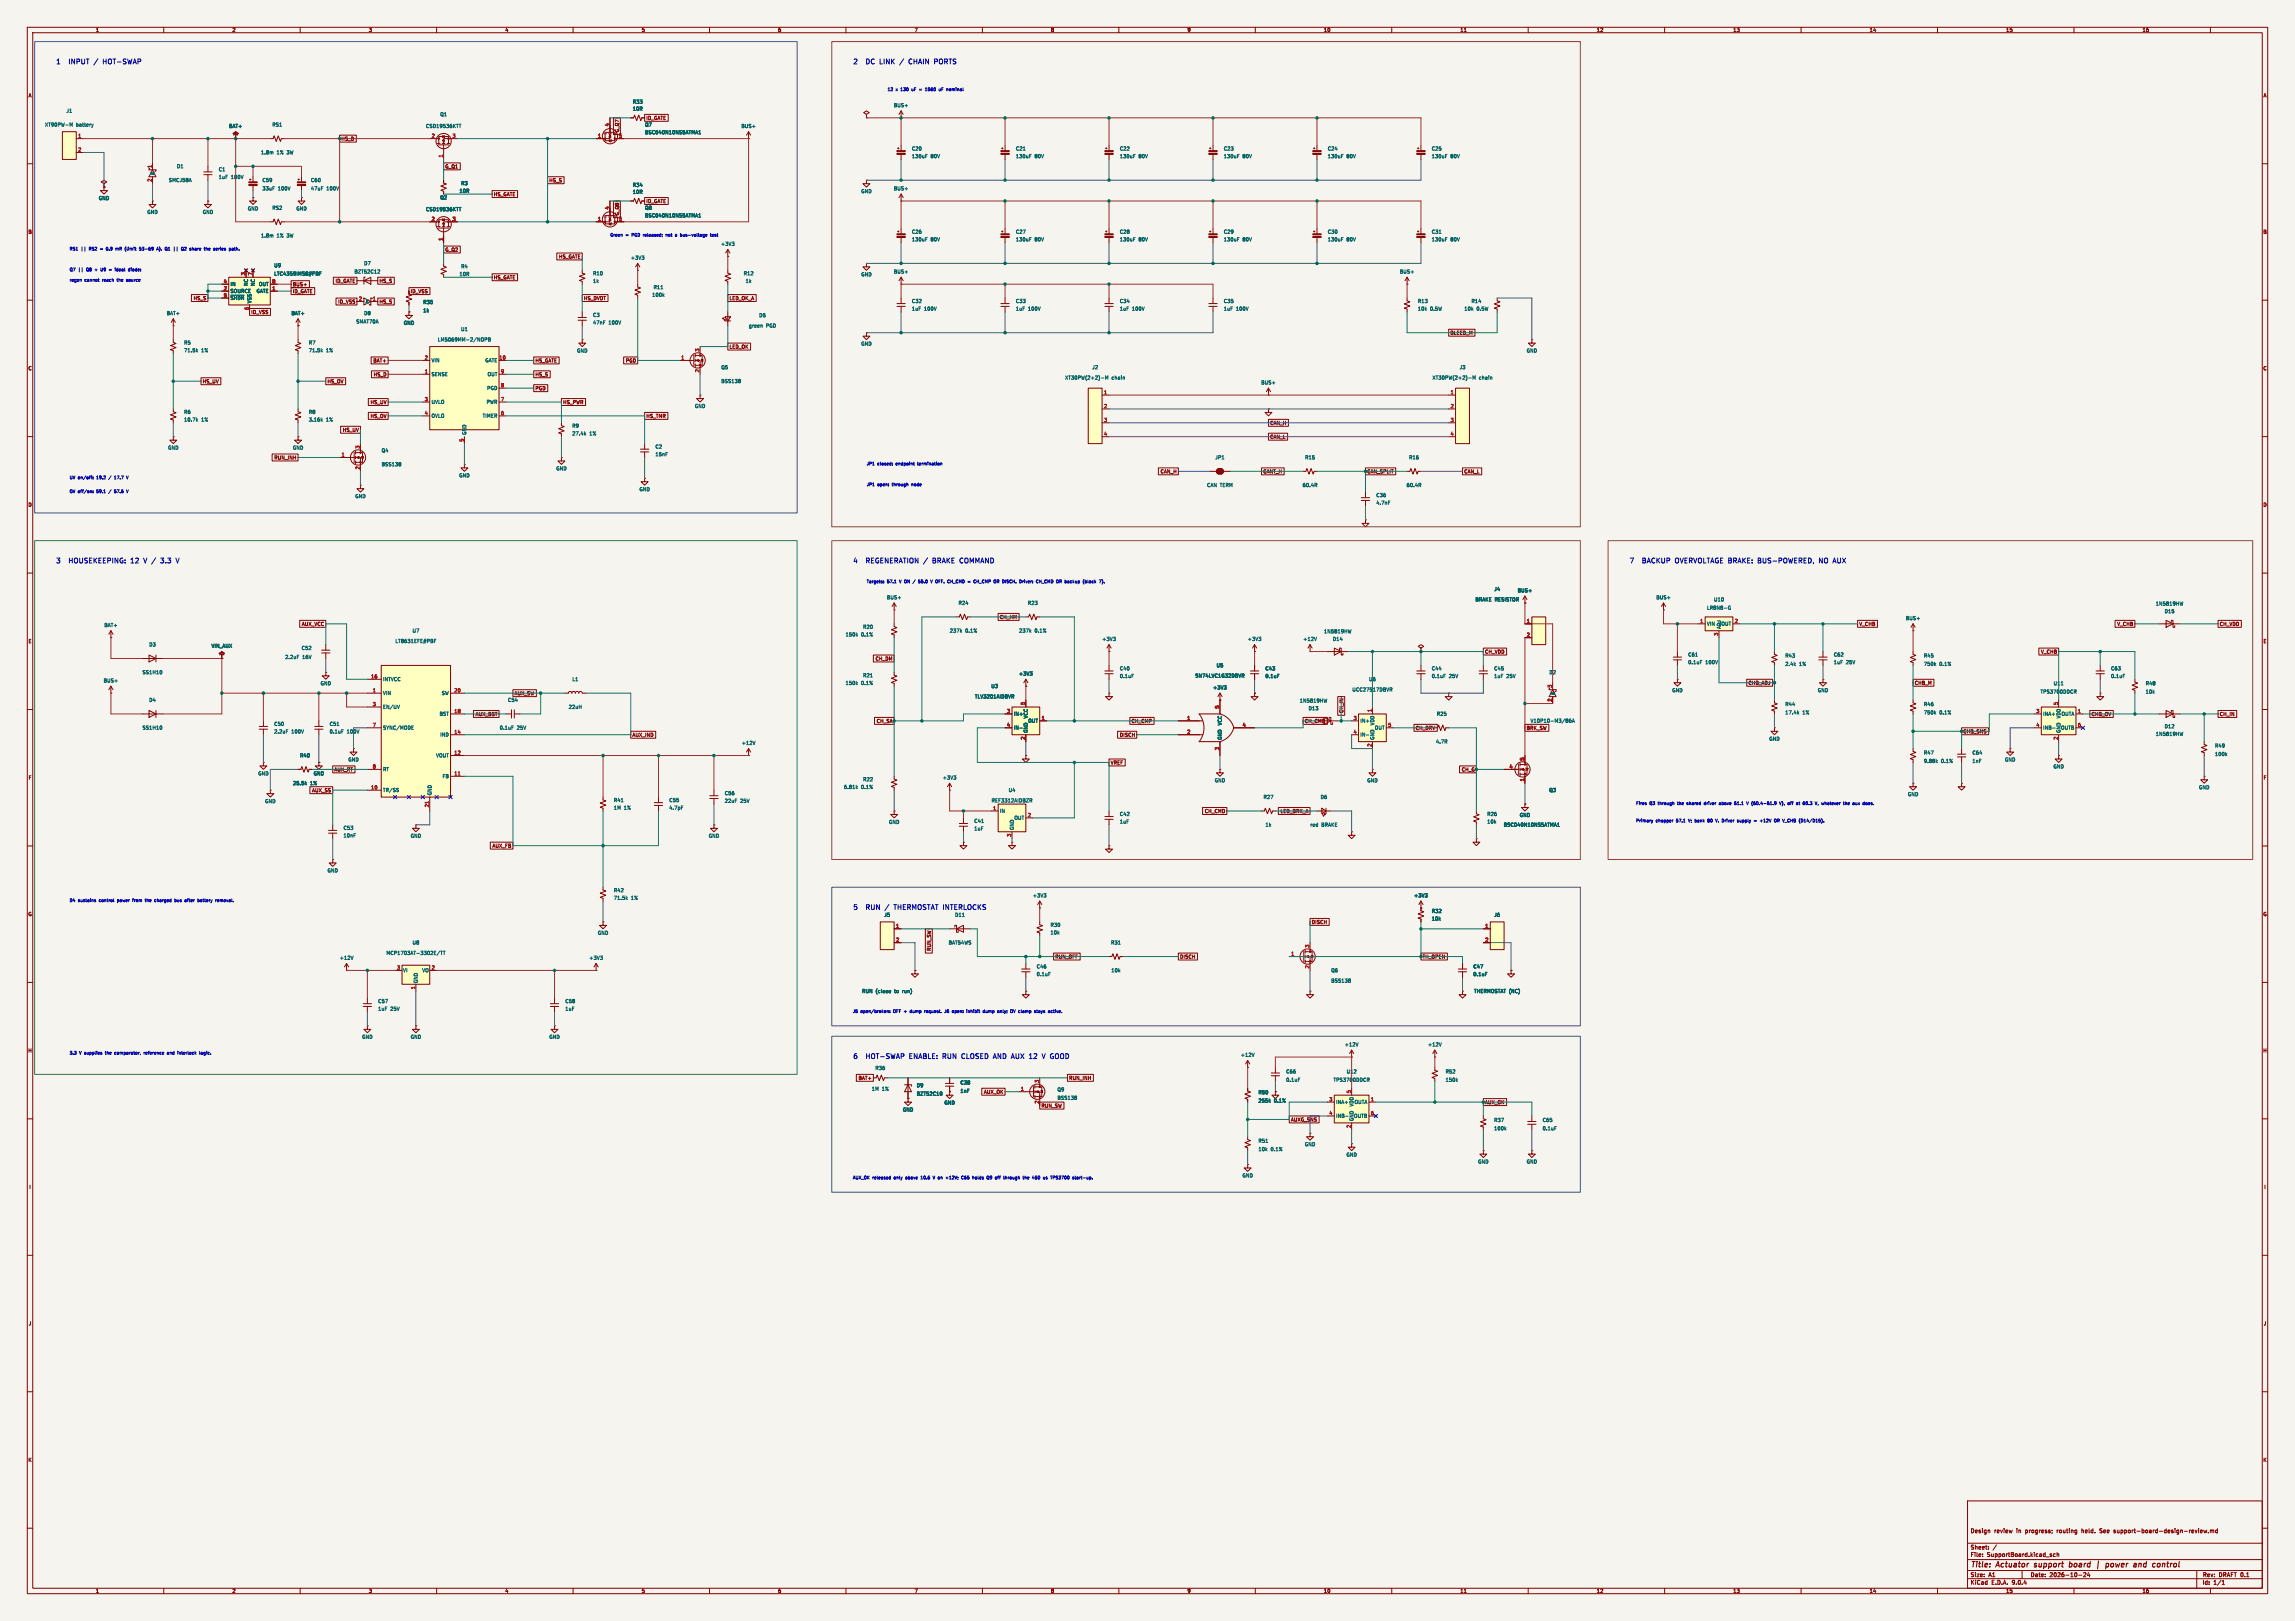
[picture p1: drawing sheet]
<svg xmlns="http://www.w3.org/2000/svg" width="841mm" height="594mm" viewBox="0 0 841 594" stroke-linecap="round" stroke-linejoin="round" font-family="sans-serif">
<defs><g id="words">
<g font-size="2.8" fill="#840000">
<text x="722" y="574.9">Title:</text>
<text x="731.7" y="574.9">Actuator</text>
<text x="746.4" y="574.9">support</text>
<text x="759.9" y="574.9">board</text>
<text x="770.7" y="574.9">|</text>
<text x="774.9" y="574.9">power</text>
<text x="785.9" y="574.9">and</text>
<text x="793.7" y="574.9">control</text>
</g>
<g font-size="2.5" fill="#0000c2">
<text x="20.3" y="24">1</text>
<text x="26.2" y="24">INPUT</text>
<text x="40.1" y="24">HOT-SWAP</text>
<text x="312.4" y="24">2</text>
<text x="318.3" y="24">DC</text>
<text x="324" y="24">LINK</text>
<text x="332.1" y="24">/</text>
<text x="336.1" y="24">CHAIN</text>
<text x="346.1" y="24">PORTS</text>
<text x="20.3" y="206.9">3</text>
<text x="26.2" y="206.9">HOUSEKEEPING:</text>
<text x="49.6" y="206.9">12</text>
<text x="55.1" y="206.9">V</text>
<text x="58.7" y="206.9">/</text>
<text x="62.7" y="206.9">3.3</text>
<text x="312.4" y="206.9">4</text>
<text x="318.3" y="206.9">REGENERATION /</text>
<text x="344.1" y="206.9">BRAKE COMMAND</text>
<text x="596.9" y="206.9">7</text>
<text x="602.8" y="206.9">BACKUP</text>
<text x="615.5" y="206.9">OVERVOLTAGE BRAKE:</text>
<text x="647.2" y="206.9">BUS-POWERED,</text>
<text x="670.4" y="206.9">NO</text>
<text x="312.4" y="333.9">5</text>
<text x="318.3" y="333.9">RUN</text>
<text x="330" y="333.9">THERMOSTAT INTERLOCKS</text>
<text x="312.4" y="388.5">6</text>
<text x="318.3" y="388.5">HOT-SWAP</text>
<text x="334.9" y="388.5">ENABLE: RUN</text>
<text x="355.4" y="388.5">CLOSED</text>
<text x="367.8" y="388.5">AND</text>
<text x="375.1" y="388.5">AUX</text>
<text x="382.4" y="388.5">12</text>
<text x="387.9" y="388.5">V</text>
<text x="391.5" y="388.5">GOOD</text>
</g>
<text font-size="2.5" fill="#006464" x="326" y="333.9">/</text>
<g font-size="2.1" fill="#840000">
<text x="722" y="562">Design</text>
<text x="730.7" y="562">review</text>
<text x="739" y="562">in</text>
<text x="742.3" y="562">progress;</text>
<text x="754" y="562">routing</text>
<text x="763.2" y="562">held.</text>
<text x="770" y="562">See</text>
<text x="775.3" y="562">support-board-design-review.md</text>
<text x="722" y="568">Sheet:</text>
<text x="722" y="570.7">File:</text>
<text x="728.1" y="570.7">SupportBoard.kicad_sch</text>
<text x="722" y="580.9">KiCad</text>
<text x="722" y="578.1">Size:</text>
<text x="728.7" y="578.1">A1</text>
<text x="729.7" y="580.9">E.D.A.</text>
<text x="737.3" y="580.9">9.0.4</text>
<text x="744" y="578.1">Date:</text>
<text x="751" y="578.1">2026-10-24</text>
<text x="807" y="578.3">Rev:</text>
<text x="807" y="580.9">Id:</text>
<text x="811.1" y="580.9">1/1</text>
<text x="813.4" y="578.3">DRAFT 0.1</text>
</g>
<g font-size="1.8" fill="#840000">
<text x="35" y="11.9">1</text>
<text x="85" y="11.9">2</text>
<text x="135" y="11.9">3</text>
<text x="185" y="11.9">4</text>
<text x="235" y="11.9">5</text>
<text x="285" y="11.9">6</text>
<text x="335" y="11.9">7</text>
<text x="385" y="11.9">8</text>
<text x="435" y="11.9">9</text>
<text x="485" y="11.9">10</text>
<text x="535" y="11.9">11</text>
<text x="585" y="11.9">12</text>
<text x="635" y="11.9">13</text>
<text x="685" y="11.9">14</text>
<text x="735" y="11.9">15</text>
<text x="785" y="11.9">16</text>
<text x="10.3" y="35.9">A</text>
<text x="829.3" y="35.9">A</text>
<text x="236.7" y="44.1">ID_GATE</text>
<text x="124.9" y="51.8">HS_D</text>
<text x="227" y="48.6" transform="rotate(-90 227 48.6)">G_Q7</text>
<text x="163" y="61.9">G_Q1</text>
<text x="201.1" y="67">HS_S</text>
<text x="180.8" y="72.1">HS_GATE</text>
<text x="236.7" y="74.6">ID_GATE</text>
<text x="227" y="79.1" transform="rotate(-90 227 79.1)">G_Q8</text>
<text x="10.3" y="85.9">B</text>
<text x="829.2" y="85.9">B</text>
<text x="163" y="92.4">G_Q2</text>
<text x="204.7" y="94.9">HS_GATE</text>
<text x="107.2" y="105.1">BUS+</text>
<text x="107.2" y="107.6">ID_GATE</text>
<text x="122.8" y="103.8">ID_GATE</text>
<text x="138.9" y="103.8">HS_S</text>
<text x="150.3" y="107.6">ID_VSS</text>
<text x="180.8" y="102.6">HS_GATE</text>
<text x="70.8" y="110.2">HS_S</text>
<text x="123.8" y="111.4">ID_VSS</text>
<text x="138.9" y="111.4">HS_S</text>
<text x="213.8" y="110.2">HS_DVDT</text>
<text x="267.2" y="110.2">LED_OK_A</text>
<text x="91.9" y="115.3">ID_VSS</text>
<text x="531.3" y="122.9">BLEED_M</text>
<text x="267.2" y="128">LED_OK</text>
<text x="10.3" y="135.9">C</text>
<text x="136.7" y="133">BAT+</text>
<text x="196.1" y="133">HS_GATE</text>
<text x="229.2" y="133">PGD</text>
<text x="829.2" y="135.9">C</text>
<text x="74.1" y="140.7">HS_UV</text>
<text x="119.9" y="140.7">HS_OV</text>
<text x="136.8" y="138.1">HS_D</text>
<text x="196.1" y="138.1">HS_S</text>
<text x="196.1" y="143.2">PGD</text>
<text x="135.6" y="148.3">HS_UV</text>
<text x="206.2" y="148.3">HS_PWR</text>
<text x="135.6" y="153.4">HS_OV</text>
<text x="236.7" y="153.4">HS_TMR</text>
<text x="465.3" y="155.9">CAN_H</text>
<text x="125.5" y="158.4">HS_UV</text>
<text x="465.3" y="161">CAN_L</text>
<text x="100.4" y="168.6">RUN_INH</text>
<text x="425.1" y="173.7">CAN_H</text>
<text x="462.8" y="173.7">CANT_H</text>
<text x="500.9" y="173.7">CAN_SPLIT</text>
<text x="536.4" y="173.7">CAN_L</text>
<text x="10.3" y="185.9">D</text>
<text x="829.2" y="185.9">D</text>
<text x="366.2" y="227">CH_HM</text>
<text x="110.5" y="229.6">AUX_VCC</text>
<text x="681.2" y="229.6">V_CHB</text>
<text x="775.7" y="229.6">V_CHB</text>
<text x="813.3" y="229.6">CH_VDD</text>
<text x="10.3" y="235.9">E</text>
<text x="544" y="239.7">CH_VDD</text>
<text x="747.8" y="239.7">V_CHB</text>
<text x="829.3" y="235.9">E</text>
<text x="320.7" y="242.3">CH_DM</text>
<text x="640.6" y="251.1">CHB_ADJ</text>
<text x="701.5" y="251.1">CHB_M</text>
<text x="188.4" y="255">AUX_SW</text>
<text x="174.2" y="262.6">AUX_BST</text>
<text x="492.4" y="261.5" transform="rotate(-90 492.4 261.5)">CH_IN</text>
<text x="766.3" y="262.6">CHB_OV</text>
<text x="813.3" y="262.6">CH_IN</text>
<text x="321.1" y="265.1">CH_SA</text>
<text x="414.5" y="265.1">CH_CMP</text>
<text x="478" y="265.1">CH_CMD</text>
<text x="518.6" y="267.7">CH_DRV</text>
<text x="559.3" y="267.7">BRK_SW</text>
<text x="719.3" y="268.9">CHB_SNS</text>
<text x="231.6" y="270.2">AUX_IND</text>
<text x="410.2" y="270.2">DISCH</text>
<text x="406.9" y="280.4">VREF</text>
<text x="10.3" y="285.9">F</text>
<text x="122.4" y="282.9">AUX_RT</text>
<text x="535.5" y="282.9">CH_G</text>
<text x="829.3" y="285.9">F</text>
<text x="114.2" y="290.5">AUX_SS</text>
<text x="441.3" y="298.1">CH_CMD</text>
<text x="469.1" y="298.1">LED_BRK_A</text>
<text x="180.3" y="310.8">AUX_FB</text>
<text x="10.3" y="335.9">G</text>
<text x="829.2" y="335.9">G</text>
<text x="480.5" y="338.8">DISCH</text>
<text x="341.3" y="348.6" transform="rotate(-90 341.3 348.6)">RUN_SW</text>
<text x="386.6" y="351.5">RUN_OFF</text>
<text x="432.3" y="351.5">DISCH</text>
<text x="521.2" y="351.5">TH_OPEN</text>
<text x="10.2" y="385.9">H</text>
<text x="829.2" y="385.9">H</text>
<text x="314.5" y="395.9">BAT+</text>
<text x="391.6" y="395.9">RUN_INH</text>
<text x="360.4" y="401">AUX_OK</text>
<text x="381.5" y="406.1">RUN_SW</text>
<text x="544" y="404.8">AUX_OK</text>
<text x="472.9" y="411.2">AUXG_SNS</text>
<text x="10.6" y="435.9">I</text>
<text x="829.6" y="435.9">I</text>
<text x="10.4" y="485.9">J</text>
<text x="829.4" y="485.9">J</text>
<text x="10.3" y="535.9">K</text>
<text x="829.2" y="535.9">K</text>
<text x="35" y="583.9">1</text>
<text x="85" y="583.9">2</text>
<text x="135" y="583.9">3</text>
<text x="185" y="583.9">4</text>
<text x="235" y="583.9">5</text>
<text x="285" y="583.9">6</text>
<text x="335" y="583.9">7</text>
<text x="385" y="583.9">8</text>
<text x="435" y="583.9">9</text>
<text x="485" y="583.9">10</text>
<text x="535" y="583.9">11</text>
<text x="585" y="583.9">12</text>
<text x="635" y="583.9">13</text>
<text x="685" y="583.9">14</text>
<text x="735" y="583.9">15</text>
<text x="785" y="583.9">16</text>
</g>
<g font-size="1.8" fill="#006464">
<text x="24.2" y="41.5">J1</text>
<text x="231.7" y="38.2">R33</text>
<text x="231.7" y="40.7">10R</text>
<text x="327.4" y="39.5">BUS+</text>
<text x="16.3" y="46.6">XT90PW-M</text>
<text x="27.9" y="46.6">battery</text>
<text x="83.8" y="47.1">BAT+</text>
<text x="99.7" y="46.6">RS1</text>
<text x="156" y="47.1">CSD19536KTT</text>
<text x="161.2" y="42.8">Q1</text>
<text x="236.2" y="46.6">Q7</text>
<text x="271.5" y="47.1">BUS+</text>
<text x="236.2" y="49.4">BSC040N10NS5ATMA1</text>
<text x="95.5" y="56.7">1.8m</text>
<text x="101.4" y="56.7">1%</text>
<text x="105.2" y="56.7">3W</text>
<text x="334" y="58.1">130uF</text>
<text x="334" y="55.3">C20</text>
<text x="341.1" y="58.1">80V</text>
<text x="372.1" y="58.1">130uF</text>
<text x="372.1" y="55.3">C21</text>
<text x="379.2" y="58.1">80V</text>
<text x="410.2" y="58.1">130uF</text>
<text x="410.2" y="55.3">C22</text>
<text x="417.3" y="58.1">80V</text>
<text x="448.3" y="58.1">130uF</text>
<text x="448.3" y="55.3">C23</text>
<text x="455.4" y="58.1">80V</text>
<text x="486.4" y="58.1">130uF</text>
<text x="486.4" y="55.3">C24</text>
<text x="493.5" y="58.1">80V</text>
<text x="524.5" y="58.1">130uF</text>
<text x="524.5" y="55.3">C25</text>
<text x="531.6" y="58.1">80V</text>
<text x="56.7" y="64.2" transform="rotate(-90 56.7 64.2)">K</text>
<text x="64.7" y="61.8">D1</text>
<text x="80" y="63">C1</text>
<text x="80" y="65.8">1uF</text>
<text x="84.6" y="65.8">100V</text>
<text x="61.7" y="66.9">SMCJ58A</text>
<text x="96" y="70">33uF</text>
<text x="96" y="66.9">C59</text>
<text x="101.8" y="70">100V</text>
<text x="113.8" y="70">47uF</text>
<text x="113.8" y="66.9">C60</text>
<text x="119.6" y="70">100V</text>
<text x="168.2" y="70.8">10R</text>
<text x="168.8" y="68">R3</text>
<text x="231.7" y="68.7">R34</text>
<text x="231.7" y="71.2">10R</text>
<text x="315.5" y="71">GND</text>
<text x="327.4" y="70">BUS+</text>
<text x="36.1" y="73.5">GND</text>
<text x="90.7" y="77.3">GND</text>
<text x="99.7" y="77.1">RS2</text>
<text x="108.5" y="77.3">GND</text>
<text x="156" y="77.6">CSD19536KTT</text>
<text x="161.2" y="73.3">Q2</text>
<text x="236.2" y="77.1">Q8</text>
<text x="53.8" y="78.6">GND</text>
<text x="74.2" y="78.6">GND</text>
<text x="236.2" y="79.9">BSC040N10NS5ATMA1</text>
<text x="95.5" y="87.2">1.8m</text>
<text x="101.4" y="87.2">1%</text>
<text x="105.2" y="87.2">3W</text>
<text x="334" y="88.6">130uF</text>
<text x="334" y="85.8">C26</text>
<text x="341.1" y="88.6">80V</text>
<text x="372.1" y="88.6">130uF</text>
<text x="372.1" y="85.8">C27</text>
<text x="379.2" y="88.6">80V</text>
<text x="410.2" y="88.6">130uF</text>
<text x="410.2" y="85.8">C28</text>
<text x="417.3" y="88.6">80V</text>
<text x="448.3" y="88.6">130uF</text>
<text x="448.3" y="85.8">C29</text>
<text x="455.4" y="88.6">80V</text>
<text x="486.4" y="88.6">130uF</text>
<text x="486.4" y="85.8">C30</text>
<text x="493.5" y="88.6">80V</text>
<text x="524.5" y="88.6">130uF</text>
<text x="524.5" y="85.8">C31</text>
<text x="531.6" y="88.6">80V</text>
<text x="231" y="95.4">+3V3</text>
<text x="264.1" y="90.3">+3V3</text>
<text x="100.3" y="101.2">LTC4359IMS8#PBF</text>
<text x="100.3" y="98.1">U9</text>
<text x="129.7" y="100.4">BZT52C12</text>
<text x="133.3" y="97.4">D7</text>
<text x="168.2" y="101.3">10R</text>
<text x="168.8" y="98.5">R4</text>
<text x="217.2" y="101.1">R10</text>
<text x="272.4" y="101.1">R12</text>
<text x="315.5" y="101.4">GND</text>
<text x="327.4" y="100.4">BUS+</text>
<text x="512.8" y="100.4">BUS+</text>
<text x="84.3" y="105">IN</text>
<text x="84.3" y="107.5">SOURCE</text>
<text x="91" y="104.9" transform="rotate(-90 91 104.9)">NC</text>
<text x="93.6" y="104.9" transform="rotate(-90 93.6 104.9)">NC</text>
<text x="93.9" y="107.5">GATE</text>
<text x="94.7" y="105">OUT</text>
<text x="217.2" y="103.9">1k</text>
<text x="239.4" y="106.1">R11</text>
<text x="273.1" y="103.9">1k</text>
<text x="84.3" y="110.1">~{SHDN}</text>
<text x="92.3" y="111.3" transform="rotate(-90 92.3 111.3)">VSS</text>
<text x="133.9" y="111.4">K</text>
<text x="154.9" y="111.6">R35</text>
<text x="238.9" y="108.9">100k</text>
<text x="334" y="111.2">C32</text>
<text x="372.1" y="111.2">C33</text>
<text x="410.2" y="111.2">C34</text>
<text x="448.3" y="111.2">C35</text>
<text x="519.4" y="111.2">R13</text>
<text x="539.1" y="111.2">R14</text>
<text x="60.9" y="115.7">BAT+</text>
<text x="106.7" y="115.7">BAT+</text>
<text x="130.4" y="118.7">SMAT70A</text>
<text x="133.3" y="115.7">D8</text>
<text x="147.8" y="119.2">GND</text>
<text x="154.9" y="114.7">1k</text>
<text x="217.2" y="116.3">C3</text>
<text x="217.2" y="119.1">47nF</text>
<text x="223" y="119.1">100V</text>
<text x="278.1" y="116.4">D5</text>
<text x="334" y="114">1uF</text>
<text x="338.6" y="114">100V</text>
<text x="372.1" y="114">1uF</text>
<text x="376.7" y="114">100V</text>
<text x="410.2" y="114">1uF</text>
<text x="414.8" y="114">100V</text>
<text x="448.3" y="114">1uF</text>
<text x="452.9" y="114">100V</text>
<text x="519.4" y="114">10k</text>
<text x="524.1" y="114">0.5W</text>
<text x="536.5" y="114">10k</text>
<text x="541.1" y="114">0.5W</text>
<text x="160.3" y="125.3">LM5069MM-2/NOPB</text>
<text x="168.8" y="121.5">U1</text>
<text x="274.3" y="120.2">green</text>
<text x="280.7" y="120.2">PGD</text>
<text x="67.3" y="126.5">R5</text>
<text x="67.3" y="129.3">71.5k</text>
<text x="73.8" y="129.3">1%</text>
<text x="113" y="126.5">R7</text>
<text x="113" y="129.3">71.5k</text>
<text x="119.5" y="129.3">1%</text>
<text x="211.3" y="129.4">GND</text>
<text x="315.5" y="126.8">GND</text>
<text x="559.3" y="129.4">GND</text>
<text x="158" y="132.9">VIN</text>
<text x="177.7" y="132.9">GATE</text>
<text x="264.2" y="135.5">Q5</text>
<text x="400.1" y="135.5">J2</text>
<text x="534.7" y="135.5">J3</text>
<text x="158" y="138">SENSE</text>
<text x="178.4" y="143.1">PGD</text>
<text x="178.5" y="138">OUT</text>
<text x="264.2" y="140.6">BSS138</text>
<text x="390.2" y="139.3">XT30PW(2+2)-M</text>
<text x="407.3" y="139.3">chain</text>
<text x="462" y="141.1">BUS+</text>
<text x="524.8" y="139.3">XT30PW(2+2)-M</text>
<text x="542" y="139.3">chain</text>
<text x="158" y="148.2">UVLO</text>
<text x="178.2" y="148.2">PWR</text>
<text x="254.5" y="149.7">GND</text>
<text x="67.3" y="151.9">R6</text>
<text x="67.3" y="154.7">10.7k</text>
<text x="73.8" y="154.7">1%</text>
<text x="113" y="151.9">R8</text>
<text x="113" y="154.7">3.16k</text>
<text x="119.5" y="154.7">1%</text>
<text x="158" y="153.3">OVLO</text>
<text x="176.7" y="153.3">TIMER</text>
<text x="171" y="159.5" transform="rotate(-90 171 159.5)">GND</text>
<text x="209.6" y="156.9">R9</text>
<text x="209.6" y="159.7">27.4k</text>
<text x="216" y="159.7">1%</text>
<text x="61.5" y="164.9">GND</text>
<text x="107.2" y="164.9">GND</text>
<text x="139.7" y="166">Q4</text>
<text x="240" y="164.6">C2</text>
<text x="240" y="167.4">15nF</text>
<text x="139.7" y="171">BSS138</text>
<text x="203.7" y="172.6">GND</text>
<text x="445.2" y="168.5">JP1</text>
<text x="478.1" y="168.5">R15</text>
<text x="516.2" y="168.5">R16</text>
<text x="168.1" y="175.1">GND</text>
<text x="442.2" y="178.7">CAN TERM</text>
<text x="477.2" y="178.7">60.4R</text>
<text x="515.3" y="178.7">60.4R</text>
<text x="130" y="182.7">GND</text>
<text x="234.2" y="180.2">GND</text>
<text x="504.2" y="182.3">C36</text>
<text x="504.2" y="185.1">4.7nF</text>
<text x="324.9" y="219.8">BUS+</text>
<text x="351.1" y="221.8">R24</text>
<text x="376.5" y="221.8">R23</text>
<text x="540.5" y="220.6">BRAKE RESISTOR</text>
<text x="547.4" y="216.8">J4</text>
<text x="556" y="217.3">BUS+</text>
<text x="606.8" y="219.8">BUS+</text>
<text x="627.9" y="220.6">U10</text>
<text x="625.4" y="223.6">LR8N8-G</text>
<text x="698.2" y="227.4">BUS+</text>
<text x="789.8" y="222.1">1N5819HW</text>
<text x="793.1" y="224.9">D15</text>
<text x="38.1" y="230">BAT+</text>
<text x="151" y="232">U7</text>
<text x="309.7" y="233.4">150k</text>
<text x="315.6" y="233.4">0.1%</text>
<text x="316.1" y="230.6">R20</text>
<text x="347.9" y="232">237k</text>
<text x="353.7" y="232">0.1%</text>
<text x="373.3" y="232">237k</text>
<text x="379.1" y="232">0.1%</text>
<text x="485" y="232.3">1N5819HW</text>
<text x="625.3" y="229.5">VIN</text>
<text x="629.6" y="229.5">VOUT</text>
<text x="630.8" y="230.6" transform="rotate(-90 630.8 230.6)">ADJ</text>
<text x="54.5" y="237.1">D3</text>
<text x="77.4" y="237.6">VIN_AUX</text>
<text x="110.4" y="238.4">C52</text>
<text x="144.7" y="235.8">LT8631EFE#PBF</text>
<text x="403.8" y="235.1">+3V3</text>
<text x="457.1" y="235.1">+3V3</text>
<text x="477.4" y="235.1">+12V</text>
<text x="488.3" y="235.1">D14</text>
<text x="104.4" y="241.7">2.2uF</text>
<text x="110.8" y="241.7">16V</text>
<text x="410.2" y="245.8">C40</text>
<text x="445.7" y="244.7">U5</text>
<text x="463.6" y="245.8">C43</text>
<text x="524.5" y="245.8">C44</text>
<text x="547.4" y="245.8">C45</text>
<text x="618.5" y="243.6">0.1uF</text>
<text x="618.5" y="240.8">C61</text>
<text x="624.9" y="243.6">100V</text>
<text x="654.1" y="241.1">R43</text>
<text x="654.1" y="244.2">2.4k</text>
<text x="659.3" y="244.2">1%</text>
<text x="671.8" y="243.6">1uF</text>
<text x="671.8" y="240.8">C62</text>
<text x="676.5" y="243.6">25V</text>
<text x="704.9" y="241.1">R45</text>
<text x="704.9" y="244.2">750k</text>
<text x="710.7" y="244.2">0.1%</text>
<text x="773.4" y="245.8">C63</text>
<text x="37.8" y="250.3">BUS+</text>
<text x="52.1" y="247.2">SS1H10</text>
<text x="117.3" y="251.3">GND</text>
<text x="140.2" y="249.8">INTVCC</text>
<text x="209.6" y="249.8">L1</text>
<text x="309.7" y="251.2">150k</text>
<text x="315.6" y="251.2">0.1%</text>
<text x="316.1" y="248.4">R21</text>
<text x="373.3" y="247.8">+3V3</text>
<text x="410.2" y="248.6">0.1uF</text>
<text x="437.9" y="248.5">SN74LVC1G32DBVR</text>
<text x="463.6" y="248.6">0.1uF</text>
<text x="501.5" y="249.8">U6</text>
<text x="524.5" y="248.6">0.1uF</text>
<text x="531" y="248.6">25V</text>
<text x="547.4" y="248.6">1uF</text>
<text x="552" y="248.6">25V</text>
<text x="567.6" y="247.2">D2</text>
<text x="752.4" y="251.3">U11</text>
<text x="773.4" y="248.6">0.1uF</text>
<text x="786.1" y="251.3">R48</text>
<text x="54.5" y="257.4">D4</text>
<text x="140.2" y="254.9">VIN</text>
<text x="161.7" y="254.9">SW</text>
<text x="186" y="257.4">C54</text>
<text x="357.1" y="256.1">TLV3201AIDBVR</text>
<text x="363.1" y="252.3">U3</text>
<text x="444.4" y="252.8">+3V3</text>
<text x="476.1" y="257.7">1N5819HW</text>
<text x="495.4" y="253.6">UCC27517DBVR</text>
<text x="569.8" y="254.7" transform="rotate(-90 569.8 254.7)">K</text>
<text x="612.6" y="253.8">GND</text>
<text x="666" y="253.8">GND</text>
<text x="747.6" y="254.4">TPS3700DDCR</text>
<text x="786.1" y="254.4">10k</text>
<text x="140.2" y="259.9">EN/UV</text>
<text x="160.9" y="262.5">BST</text>
<text x="208.3" y="259.9">22uH</text>
<text x="371.3" y="262.5">IN+</text>
<text x="376.8" y="263.4" transform="rotate(-90 376.8 263.4)">VCC</text>
<text x="479.4" y="260.5">D13</text>
<text x="526.4" y="262.5">R25</text>
<text x="654.1" y="262">17.4k</text>
<text x="654.1" y="258.9">R44</text>
<text x="660.5" y="262">1%</text>
<text x="704.9" y="258.9">R46</text>
<text x="704.9" y="262">750k</text>
<text x="710.7" y="262">0.1%</text>
<text x="748.5" y="262.5">INA+</text>
<text x="755.2" y="263.4" transform="rotate(-90 755.2 263.4)">VDD</text>
<text x="755.3" y="262.5">OUTA</text>
<text x="52.1" y="267.6">SS1H10</text>
<text x="100.3" y="269">2.2uF</text>
<text x="100.3" y="266.2">C50</text>
<text x="106.8" y="269">100V</text>
<text x="120.7" y="269">0.1uF</text>
<text x="120.7" y="266.2">C51</text>
<text x="127.1" y="269">100V</text>
<text x="140.2" y="267.6">SYNC/MODE</text>
<text x="183" y="267.6">0.1uF</text>
<text x="189.4" y="267.6">25V</text>
<text x="371.3" y="267.6">IN-</text>
<text x="376.7" y="265">OUT</text>
<text x="376.8" y="268.7" transform="rotate(-90 376.8 268.7)">GND</text>
<text x="447.9" y="266" transform="rotate(-90 447.9 266)">VCC</text>
<text x="498.3" y="265">IN+</text>
<text x="503.7" y="267.6">OUT</text>
<text x="503.8" y="266" transform="rotate(-90 503.8 266)">VDD</text>
<text x="560.7" y="265">V10P10-M3/86A</text>
<text x="748.5" y="267.6">INB-</text>
<text x="755.1" y="267.6">OUTB</text>
<text x="755.2" y="268.7" transform="rotate(-90 755.2 268.7)">GND</text>
<text x="789.8" y="269.8">1N5819HW</text>
<text x="793.1" y="267.1">D12</text>
<text x="161.2" y="270.1">IND</text>
<text x="271.7" y="273.2">+12V</text>
<text x="447.9" y="271.3" transform="rotate(-90 447.9 271.3)">GND</text>
<text x="498.3" y="270.1">IN-</text>
<text x="503.8" y="271.3" transform="rotate(-90 503.8 271.3)">GND</text>
<text x="526.1" y="272.6">4.7R</text>
<text x="648.2" y="271.6">GND</text>
<text x="811.5" y="274.2">R49</text>
<text x="109.8" y="277.7">R40</text>
<text x="127.5" y="279.2">GND</text>
<text x="159.7" y="277.7">VOUT</text>
<text x="704.9" y="276.7">R47</text>
<text x="704.9" y="279.8">9.88k</text>
<text x="711.3" y="279.8">0.1%</text>
<text x="722.6" y="279.8">1nF</text>
<text x="722.6" y="276.7">C64</text>
<text x="734.6" y="279.2">GND</text>
<text x="752.3" y="281.8">GND</text>
<text x="811.5" y="277.2">100k</text>
<text x="94.5" y="284.3">GND</text>
<text x="107.2" y="287.9">25.5k</text>
<text x="113.6" y="287.9">1%</text>
<text x="114.8" y="284.3">GND</text>
<text x="140.2" y="282.8">RT</text>
<text x="162" y="285.3">FB</text>
<text x="316.1" y="286.5">R22</text>
<text x="345.3" y="285.9">+3V3</text>
<text x="445" y="286.9">GND</text>
<text x="500.9" y="286.9">GND</text>
<text x="140.2" y="290.4">TR/SS</text>
<text x="158.3" y="291.6" transform="rotate(-90 158.3 291.6)">GND</text>
<text x="265.4" y="291.6">C56</text>
<text x="309.1" y="289.3">6.81k</text>
<text x="315.6" y="289.3">0.1%</text>
<text x="369.5" y="290.4">U4</text>
<text x="462.9" y="293">R27</text>
<text x="483.8" y="293">D6</text>
<text x="567.6" y="290.4">Q3</text>
<text x="699" y="291.9">GND</text>
<text x="805.7" y="289.4">GND</text>
<text x="97" y="294.5">GND</text>
<text x="224.8" y="294.1">R41</text>
<text x="224.8" y="296.9">1M</text>
<text x="228.6" y="296.9">1%</text>
<text x="245.1" y="294.1">C55</text>
<text x="245.1" y="296.9">4.7pF</text>
<text x="265.4" y="294.4">22uF</text>
<text x="271.3" y="294.4">25V</text>
<text x="363.2" y="294.2">REF3312AIDBZR</text>
<text x="366.3" y="298">IN</text>
<text x="410.2" y="299.2">C42</text>
<text x="544.8" y="299.2">R26</text>
<text x="556.8" y="299.6">GND</text>
<text x="125.7" y="304.3">C53</text>
<text x="325.6" y="302.1">GND</text>
<text x="356.9" y="304.5">1uF</text>
<text x="356.9" y="301.7">C41</text>
<text x="371.6" y="300.6">OUT</text>
<text x="371.7" y="304.3" transform="rotate(-90 371.7 304.3)">GND</text>
<text x="410.2" y="302">1uF</text>
<text x="463.6" y="303.1">1k</text>
<text x="480" y="303.1">red</text>
<text x="484.2" y="303.1">BRAKE</text>
<text x="544.8" y="302">10k</text>
<text x="550.9" y="303.1">BSC040N10NS5ATMA1</text>
<text x="125.7" y="307.1">10nF</text>
<text x="150.4" y="307.2">GND</text>
<text x="259.6" y="307.2">GND</text>
<text x="119.9" y="319.9">GND</text>
<text x="224.8" y="329.9">71.5k</text>
<text x="224.8" y="327.1">R42</text>
<text x="231.2" y="329.9">1%</text>
<text x="378.4" y="329">+3V3</text>
<text x="518.1" y="329">+3V3</text>
<text x="524.5" y="334.7">R32</text>
<text x="323.9" y="336.1">J5</text>
<text x="349.8" y="336.1">D11</text>
<text x="384.8" y="339.8">R30</text>
<text x="524.5" y="337.5">10k</text>
<text x="547.4" y="336.1">J6</text>
<text x="151" y="346.3">U8</text>
<text x="218.9" y="342.7">GND</text>
<text x="347.5" y="346.3">BAT54WS</text>
<text x="384.8" y="342.6">10k</text>
<text x="407" y="346.3">R31</text>
<text x="124.4" y="351.9">+12V</text>
<text x="141.4" y="350.1">MCP1703AT-3302E/TT</text>
<text x="215.8" y="351.9">+3V3</text>
<text x="147.6" y="356.5">VI</text>
<text x="154.6" y="356.5">VO</text>
<text x="379.7" y="355.1">C46</text>
<text x="379.7" y="357.9">0.1uF</text>
<text x="407.1" y="356.5">10k</text>
<text x="487.7" y="356.5">Q6</text>
<text x="539.8" y="355.1">C47</text>
<text x="539.8" y="357.9">0.1uF</text>
<text x="153.3" y="360.4" transform="rotate(-90 153.3 360.4)">GND</text>
<text x="315.8" y="364.1">RUN</text>
<text x="320.9" y="364.1">(close</text>
<text x="327.9" y="364.1">to</text>
<text x="330.9" y="364.1">run)</text>
<text x="487.7" y="360.3">BSS138</text>
<text x="540" y="364.1">THERMOSTAT (NC)</text>
<text x="138.4" y="370.6">1uF</text>
<text x="138.4" y="367.8">C57</text>
<text x="143.1" y="370.6">25V</text>
<text x="207" y="370.6">1uF</text>
<text x="207" y="367.8">C58</text>
<text x="132.6" y="380.8">GND</text>
<text x="150.4" y="380.8">GND</text>
<text x="201.2" y="380.8">GND</text>
<text x="492.7" y="383.6">+12V</text>
<text x="523.1" y="383.6">+12V</text>
<text x="454.6" y="387.5">+12V</text>
<text x="320.6" y="392.3">R36</text>
<text x="471.2" y="393.5">C66</text>
<text x="493.3" y="393.5">U12</text>
<text x="529.6" y="393.5">R52</text>
<text x="319.3" y="399.9">1M</text>
<text x="323.2" y="399.9">1%</text>
<text x="335.8" y="398.6">D9</text>
<text x="335.8" y="401.7">BZT52C10</text>
<text x="351.8" y="400.7">1nF</text>
<text x="351.8" y="397.6">C38</text>
<text x="387.4" y="400.2">Q9</text>
<text x="461" y="401.2">R50</text>
<text x="471.2" y="396.6">0.1uF</text>
<text x="488.5" y="396.6">TPS3700DDCR</text>
<text x="529.6" y="396.6">150k</text>
<text x="330.7" y="407.5">GND</text>
<text x="345.9" y="405">GND</text>
<text x="387.4" y="403.2">BSS138</text>
<text x="461" y="404.2">255k</text>
<text x="466.8" y="404.2">0.1%</text>
<text x="489.5" y="404.7">INA+</text>
<text x="496.2" y="405.7" transform="rotate(-90 496.2 405.7)">VDD</text>
<text x="496.2" y="404.7">OUTA</text>
<text x="489.5" y="409.8">INB-</text>
<text x="496" y="409.8">OUTB</text>
<text x="496.2" y="411" transform="rotate(-90 496.2 411)">GND</text>
<text x="547.4" y="411.3">R37</text>
<text x="565.2" y="411.3">C65</text>
<text x="461" y="418.9">R51</text>
<text x="547.4" y="414.4">100k</text>
<text x="565.2" y="414.4">0.1uF</text>
<text x="461" y="422">10k</text>
<text x="465.6" y="422">0.1%</text>
<text x="478" y="420.2">GND</text>
<text x="493.3" y="424">GND</text>
<text x="455.2" y="431.6">GND</text>
<text x="541.5" y="426.6">GND</text>
<text x="559.3" y="426.6">GND</text>
</g>
<g font-size="1.8" fill="#a90000">
<text x="223.3" y="46.4" transform="rotate(-90 223.3 46.4)">4</text>
<text x="28.5" y="50.5">1</text>
<text x="158" y="50.5">2</text>
<text x="165.7" y="50.5">3</text>
<text x="219" y="50.5">1</text>
<text x="226.6" y="50.5">5</text>
<text x="28.5" y="55.6">2</text>
<text x="162.3" y="57.9" transform="rotate(-90 162.3 57.9)">1</text>
<text x="55.6" y="61.7" transform="rotate(-90 55.6 61.7)">1</text>
<text x="55.6" y="66.7" transform="rotate(-90 55.6 66.7)">2</text>
<text x="223.3" y="76.9" transform="rotate(-90 223.3 76.9)">4</text>
<text x="158" y="81">2</text>
<text x="165.7" y="81">3</text>
<text x="219" y="81">1</text>
<text x="226.6" y="81">5</text>
<text x="162.3" y="88.3" transform="rotate(-90 162.3 88.3)">1</text>
<text x="89.9" y="101" transform="rotate(-90 89.9 101)">3</text>
<text x="92.5" y="101" transform="rotate(-90 92.5 101)">7</text>
<text x="81.8" y="103.9">4</text>
<text x="81.8" y="106.4">2</text>
<text x="99.6" y="103.9">8</text>
<text x="99.6" y="106.4">1</text>
<text x="81.8" y="109">5</text>
<text x="91.2" y="113.7" transform="rotate(-90 91.2 113.7)">6</text>
<text x="131.4" y="110.2">2</text>
<text x="136.5" y="110.2">1</text>
<text x="155.5" y="131.8">2</text>
<text x="182.8" y="131.8">10</text>
<text x="249.5" y="131.8">1</text>
<text x="256.3" y="129" transform="rotate(-90 256.3 129)">3</text>
<text x="155.5" y="136.9">1</text>
<text x="183.4" y="136.9">9</text>
<text x="256.3" y="136.6" transform="rotate(-90 256.3 136.6)">2</text>
<text x="183.4" y="142">8</text>
<text x="155.5" y="147.1">3</text>
<text x="183.4" y="147.1">7</text>
<text x="404.4" y="144.5">1</text>
<text x="404.4" y="149.6">2</text>
<text x="531.4" y="144.5">1</text>
<text x="531.4" y="149.6">2</text>
<text x="155.5" y="152.1">4</text>
<text x="183.4" y="152.1">6</text>
<text x="404.4" y="154.7">3</text>
<text x="531.4" y="154.7">3</text>
<text x="169.9" y="162" transform="rotate(-90 169.9 162)">5</text>
<text x="404.4" y="159.8">4</text>
<text x="531.4" y="159.8">4</text>
<text x="125" y="167.4">1</text>
<text x="131.8" y="164.5" transform="rotate(-90 131.8 164.5)">3</text>
<text x="131.8" y="172.2" transform="rotate(-90 131.8 172.2)">2</text>
<text x="559.4" y="228.3">1</text>
<text x="559.4" y="233.4">2</text>
<text x="622.9" y="228.3">1</text>
<text x="629.7" y="233.1" transform="rotate(-90 629.7 233.1)">3</text>
<text x="635.6" y="228.3">2</text>
<text x="135.8" y="248.7">16</text>
<text x="136.5" y="253.7">1</text>
<text x="166.3" y="253.7">20</text>
<text x="568.7" y="257.2" transform="rotate(-90 568.7 257.2)">1</text>
<text x="568.7" y="252.2" transform="rotate(-90 568.7 252.2)">3</text>
<text x="136.5" y="258.8">3</text>
<text x="166.3" y="261.4">18</text>
<text x="368.9" y="261.4">3</text>
<text x="375.7" y="258.5" transform="rotate(-90 375.7 258.5)">5</text>
<text x="381.6" y="263.9">1</text>
<text x="434.9" y="263.9">1</text>
<text x="446.8" y="259.8" transform="rotate(-90 446.8 259.8)">5</text>
<text x="495.9" y="263.9">3</text>
<text x="502.7" y="261.1" transform="rotate(-90 502.7 261.1)">1</text>
<text x="746.1" y="261.4">3</text>
<text x="754.1" y="258.5" transform="rotate(-90 754.1 258.5)">5</text>
<text x="761.3" y="261.4">1</text>
<text x="136.5" y="266.4">7</text>
<text x="166.3" y="269">14</text>
<text x="368.9" y="266.4">4</text>
<text x="434.9" y="269">2</text>
<text x="455.2" y="266.4">4</text>
<text x="495.9" y="269">4</text>
<text x="508.6" y="266.4">5</text>
<text x="746.1" y="266.4">4</text>
<text x="761.3" y="266.4">6</text>
<text x="375.7" y="271.2" transform="rotate(-90 375.7 271.2)">2</text>
<text x="446.8" y="275" transform="rotate(-90 446.8 275)">3</text>
<text x="502.7" y="273.8" transform="rotate(-90 502.7 273.8)">2</text>
<text x="754.1" y="271.2" transform="rotate(-90 754.1 271.2)">2</text>
<text x="136.5" y="281.7">8</text>
<text x="166.3" y="276.6">12</text>
<text x="553" y="281.7">4</text>
<text x="558.5" y="278.8" transform="rotate(-90 558.5 278.8)">5</text>
<text x="166.3" y="284.2">11</text>
<text x="558.5" y="286.5" transform="rotate(-90 558.5 286.5)">1</text>
<text x="135.8" y="289.3">10</text>
<text x="157.2" y="296" transform="rotate(-90 157.2 296)">21</text>
<text x="363.8" y="296.9">1</text>
<text x="376.5" y="299.5">2</text>
<text x="370.6" y="306.8" transform="rotate(-90 370.6 306.8)">3</text>
<text x="328.2" y="340.1">1</text>
<text x="544.1" y="340.1">1</text>
<text x="328.2" y="345.2">2</text>
<text x="479.8" y="347.4" transform="rotate(-90 479.8 347.4)">3</text>
<text x="544.1" y="345.2">2</text>
<text x="473" y="350.3">1</text>
<text x="145.3" y="355.3">3</text>
<text x="158" y="355.3">2</text>
<text x="479.8" y="355" transform="rotate(-90 479.8 355)">2</text>
<text x="152.1" y="362.7" transform="rotate(-90 152.1 362.7)">1</text>
<text x="373.9" y="399.8">1</text>
<text x="380.7" y="396.9" transform="rotate(-90 380.7 396.9)">3</text>
<text x="495" y="400.8" transform="rotate(-90 495 400.8)">5</text>
<text x="380.7" y="404.6" transform="rotate(-90 380.7 404.6)">2</text>
<text x="487" y="403.6">3</text>
<text x="502.2" y="403.6">1</text>
<text x="487" y="408.7">4</text>
<text x="495" y="413.5" transform="rotate(-90 495 413.5)">2</text>
<text x="502.2" y="408.7">6</text>
</g>
<g font-size="1.5" fill="#0000c2">
<text x="325.1" y="33.5">12</text>
<text x="328.3" y="33.5">x</text>
<text x="330.3" y="33.5">130</text>
<text x="334.5" y="33.5">uF</text>
<text x="339.9" y="33.5">1560</text>
<text x="345.2" y="33.5">uF</text>
<text x="348.2" y="33.5">nominal</text>
<text x="223.5" y="86.9">Green</text>
<text x="229.3" y="86.9">=</text>
<text x="231.7" y="86.9">PGD released;</text>
<text x="244.6" y="86.9">not</text>
<text x="248.3" y="86.9">a</text>
<text x="250.4" y="86.9">bus-voltage</text>
<text x="261.7" y="86.9">test</text>
<text x="25.4" y="92">RS1</text>
<text x="32.8" y="92">RS2</text>
<text x="37.1" y="92">=</text>
<text x="39.5" y="92">0.9</text>
<text x="43.2" y="92">mR</text>
<text x="46.9" y="92">(limit</text>
<text x="52.4" y="92">53-69</text>
<text x="59" y="92">A).</text>
<text x="62.3" y="92">Q1</text>
<text x="65.6" y="92">||</text>
<text x="68.8" y="92">Q2</text>
<text x="72" y="92">share</text>
<text x="77.6" y="92">the</text>
<text x="81.3" y="92">series</text>
<text x="87.2" y="92">path.</text>
<text x="25.4" y="99.6">Q7</text>
<text x="31.8" y="99.6">Q8</text>
<text x="35.1" y="99.6">+</text>
<text x="37.6" y="99.6">U9</text>
<text x="43.3" y="99.6">ideal</text>
<text x="48.4" y="99.6">diode:</text>
<text x="25.4" y="103.4">regen</text>
<text x="31" y="103.4">cannot</text>
<text x="37.7" y="103.4">reach</text>
<text x="43.3" y="103.4">the</text>
<text x="46.9" y="103.4">source</text>
<text x="317.5" y="170.7">JP1</text>
<text x="321.6" y="170.7">closed:</text>
<text x="328.5" y="170.7">endpoint</text>
<text x="336.6" y="170.7">termination</text>
<text x="25.4" y="175.8">UV on/off:</text>
<text x="35.6" y="175.8">19.2</text>
<text x="40.3" y="175.8">/</text>
<text x="42.5" y="175.8">17.7</text>
<text x="317.5" y="178.3">JP1</text>
<text x="321.6" y="178.3">open:</text>
<text x="327.1" y="178.3">through</text>
<text x="334.4" y="178.3">node</text>
<text x="25.4" y="180.9">OV off/on:</text>
<text x="35.6" y="180.9">59.1</text>
<text x="40.3" y="180.9">/</text>
<text x="42.5" y="180.9">57.6</text>
<text x="317.5" y="213.9">Targets:</text>
<text x="325.1" y="213.9">57.1</text>
<text x="329.8" y="213.9">V ON</text>
<text x="337.4" y="213.9">55.0</text>
<text x="342.2" y="213.9">V OFF.</text>
<text x="348.8" y="213.9">CH_CMD =</text>
<text x="358.9" y="213.9">CH_CMP</text>
<text x="366.5" y="213.9">OR DISCH.</text>
<text x="376.4" y="213.9">Driver:</text>
<text x="382.7" y="213.9">CH_CMD OR backup</text>
<text x="400.6" y="213.9">(block</text>
<text x="599.4" y="295.2">Fires</text>
<text x="604.5" y="295.2">Q3</text>
<text x="607.8" y="295.2">through</text>
<text x="615.1" y="295.2">the</text>
<text x="618.8" y="295.2">shared</text>
<text x="625.3" y="295.2">driver</text>
<text x="631.1" y="295.2">above</text>
<text x="636.9" y="295.2">61.1</text>
<text x="641.7" y="295.2">V (60.4-61.9</text>
<text x="654.2" y="295.2">V),</text>
<text x="657.5" y="295.2">off</text>
<text x="660.8" y="295.2">at</text>
<text x="663.5" y="295.2">60.3</text>
<text x="668.2" y="295.2">V,</text>
<text x="670.8" y="295.2">whatever</text>
<text x="679" y="295.2">the</text>
<text x="682.7" y="295.2">aux</text>
<text x="686.6" y="295.2">does.</text>
<text x="599.4" y="301.5">Primary</text>
<text x="606.8" y="301.5">chopper</text>
<text x="614.4" y="301.5">57.1</text>
<text x="619.2" y="301.5">V;</text>
<text x="621.7" y="301.5">bank</text>
<text x="626.7" y="301.5">80</text>
<text x="629.8" y="301.5">V.</text>
<text x="632.4" y="301.5">Driver</text>
<text x="638.2" y="301.5">supply</text>
<text x="644.6" y="301.5">=</text>
<text x="647" y="301.5">+12V</text>
<text x="652.5" y="301.5">OR V_CHB</text>
<text x="662" y="301.5">(D14/D15).</text>
<text x="25.4" y="330.7">D4</text>
<text x="28.6" y="330.7">sustains</text>
<text x="36.5" y="330.7">control</text>
<text x="43.4" y="330.7">power</text>
<text x="49.2" y="330.7">from</text>
<text x="54.1" y="330.7">the</text>
<text x="57.7" y="330.7">charged</text>
<text x="65.4" y="330.7">bus</text>
<text x="69.3" y="330.7">after</text>
<text x="74.3" y="330.7">battery</text>
<text x="81" y="330.7">removal.</text>
<text x="312.4" y="371.4">J5</text>
<text x="315.4" y="371.4">open/broken:</text>
<text x="327.6" y="371.4">OFF +</text>
<text x="334.1" y="371.4">dump</text>
<text x="339.6" y="371.4">request.</text>
<text x="347.3" y="371.4">J6</text>
<text x="350.3" y="371.4">open:</text>
<text x="355.8" y="371.4">inhibit</text>
<text x="362.1" y="371.4">dump</text>
<text x="367.6" y="371.4">only;</text>
<text x="372.6" y="371.4">OV clamp</text>
<text x="381.8" y="371.4">stays</text>
<text x="387.1" y="371.4">active.</text>
<text x="25.4" y="386.6">3.3</text>
<text x="29.1" y="386.6">V supplies</text>
<text x="39" y="386.6">the</text>
<text x="42.6" y="386.6">comparator,</text>
<text x="53.6" y="386.6">reference</text>
<text x="62.4" y="386.6">and</text>
<text x="66.5" y="386.6">interlock</text>
<text x="74.7" y="386.6">logic.</text>
<text x="312.4" y="432.3">AUX_OK</text>
<text x="319.7" y="432.3">released</text>
<text x="327.8" y="432.3">only</text>
<text x="332.3" y="432.3">above</text>
<text x="338.1" y="432.3">10.6</text>
<text x="342.8" y="432.3">V on</text>
<text x="347.9" y="432.3">+12V;</text>
<text x="353.9" y="432.3">C65</text>
<text x="358.2" y="432.3">holds</text>
<text x="363.7" y="432.3">Q9</text>
<text x="367" y="432.3">off</text>
<text x="370.3" y="432.3">through</text>
<text x="377.7" y="432.3">the</text>
<text x="381.3" y="432.3">450</text>
<text x="385.5" y="432.3">us</text>
<text x="388.5" y="432.3">TPS3700</text>
<text x="396.8" y="432.3">start-up.</text>
</g>
</g></defs>
<path d="M0 0h841v594h-841z" fill="#f5f4ef" stroke="#f5f4ef" stroke-width=".37"/>
<g fill="none" stroke="#840000" stroke-width=".37">
<path d="M10 10h821v574h-821zM12 12h817v570h-817zM60 10v2M110 10v2M160 10v2M210 10v2M260 10v2M310 10v2M360 10v2M410 10v2M460 10v2M510 10v2"/>
<path d="M536.6 11.6h.7M560 10v2M610 10v2M660 10v2M710 10v2M760 10v2M810 10v2M10 60h2M829 60h2M38.1 67.3l1-.6-1-.7-1 .7 1 .6v1.3M38.1 68.6h.1M110.5 72.4v1.3h1.3l-1.3 1.2-1.3-1.2h1.3"/>
<path d="M110.5 72.4h.1M162.6 66v1.1l1 .3-2.1 .8 2.1 .8-2.1 .7 1.1 .4v1M162.6 96.5v1l1 .4-2.1 .8 2.1 .7-2.1 .8 1.1 .4v1M10 110h2M829 110h2M10 160h2M829 160h2M10 210h2M829 210h2M10 260h2M829 260h2M10 310h2"/>
<path d="M829 310h2M10 360h2M127 355.6h.1M127 353.1l-.8 1.2M127 353.1l.8 1.2M127 353.1v2.5M829 360h2M133.1 367.8h3M133.1 368.8h3M134.6 365.8v2M134.6 368.8v2M10 410h2"/>
<path d="M829 410h2M10 460h2M829 460h2M10 510h2M829 510h2M10 560h2M721 550h108v32h-108zM829 560h2M721 578.5h108M721 575.5h108M721 571.5h108M721 565.5h108"/>
<path d="M726.5 570.2h.1M726.5 570.2v.1M726.5 569.5v.1M728.7 567.5v.2M728.7 566.8v.1M729 560.7l.2 1M731.6 566.1l-1.3 1.9M741 575.5v3M751.3 569.8l.6 .3-.5 .3M751.3 569.5h.5M752 560.8v.1M752 561.6l-.1 .3"/>
<path d="M753.2 569.5l-.5-.1-.2 .3 .1 .6h.6M753.8 569.5h.6l.1 .9M753.8 568.9v1.5M760.9 560.7l.1 .1M761 560.7v1.3M761 561.6l-.1 .1M761.7 577.2h1.2M763.5 576.4l.6-.1 .3 .4-.9 1.1h.9M765.3 576.2l-.3 1.1h.9M765.7 576.8v1M774.6 561.6l.1 .1M774.6 561l.1 .1"/>
<path d="M774.6 560.9v.1M774.7 560.8l-.1 .1M805 575.5v6.5M806.3 561.2l.7-.2v-.2l-.7 .1 .1 .7h.6M807.5 560.7l.3 1 .3-.7 .3 .7 .3-1M809.2 561.5h.1M809.2 561.5v.1M810 560.8l.4-.1 .2 .2M810 560.7v1M810.6 560.9l.6-.1v.9M810.6 560.9v.8M812.6 560.8l-.4-.1-.3 .3 .1 .6h.6"/>
<path d="M812.6 560.2v1.5M814.3 579.5l.4-.4v1.5M60 582v2M110 582v2M160 582v2M210 582v2M260 582v2M310 582v2M360 582v2M410 582v2M460 582v2M510 582v2"/>
<path d="M536.6 583.6h.7M560 582v2M610 582v2M660 582v2M710 582v2M760 582v2M810 582v2M814.3 580.6h.9"/>
</g>
<path d="M745.4 574.1l.2 .1M745.6 573v.4M758.4 573h.8M758.5 572.2l-.3 2M759.1 574l-.8 .1M769 572l-.4 2.9M772.7 573.1v.7M774.2 572.9l-.6 .2-.2 .7 .7 .4M784.1 572.9l.6 .3-.2 1M792.5 572.9l-.2 1.3M793.1 572.9l-.6 .2" fill="none" stroke="#840000" stroke-width=".4"/>
<path d="M129.4 350.3l-.4 1.3" fill="none" stroke="#006464" stroke-width=".37"/>
<path d="M147.3 353.7h10.2v7h-10.2z" fill="#ffffc2"/>
<g fill="none" stroke="#840000" stroke-width=".37">
<path d="M55.9 59.7v2.5M54.9 61.7h-.3v.5h2.5v.5h-.2M55.9 62.2l1.2 2.6h-2.5zM55.9 64.8v2.5M207 254h1.3l.2-.4 .4-.2 .5 .2 .1 .4 .2-.4 .5-.2 .4 .2 .2 .4 .2-.4 .5-.2 .4 .2 .2 .4 .2-.4 .4-.2 .5 .2 .2 .4h1.2M447 256.5h.1M447 254l-.7 1.3M447 254l.8 1.3M447 254v2.5M274.3 276.9h.1M274.3 274.3l-.7 1.3M274.3 274.3l.8 1.3"/>
<path d="M274.3 274.3v2.6M260.1 291.6h3M260.1 292.6h3M261.6 289.6v2M261.6 292.6v2M144.8 355.6h2.5M147.3 353.7h10.2v7h-10.2zM157.5 355.6h2.5M152.4 360.7v2.5"/>
</g>
<path d="M448.6 251.3h.7l-.4 .5M449.1 251.8l.2 .2-.2 .5M276.7 271.6l-.4 1.3M161.2 348.5l-1.1 1.6M161.4 348.6h.8M161.8 348.6v1.2M162.4 348.6h.7M162.8 348.6v1.2" fill="none" stroke="#006464" stroke-width=".37"/>
<path d="M157.5 127h25.4v30.5h-25.4z" fill="#ffffc2"/>
<g fill="none" stroke="#840000" stroke-width=".37">
<path d="M86.4 50.8h.1M86.4 49.5l1-.6-1-.6-1.1 .6 1.1 .6v1.3M86.4 48.3l-.8 1.2M86.4 48.3l.7 1.2M86.4 48.3v2.5M38.1 68.6v1.2h1.3l-1.3 1.3-1.3-1.3h1.3M38.1 68.6h.1M55.9 73.7v1.2h1.2l-1.2 1.3-1.3-1.3h1.3M55.9 73.7h.1M231.1 73.7h1.1l.3-1.1 .8 2.1 .8-2.1 .7 2.1 .4-1h1M317.5 96.5v1.3h1.3l-1.3 1.3-1.3-1.3h1.3M317.5 96.5h.1"/>
<path d="M519.2 85.7h3v.4h-3zM519.4 84.8h.5M519.7 84.6v.5M520.7 83.8v1.9M520.7 87v1.9M330.2 104.1h.1M330.2 101.6l-.8 1.3M330.2 101.6l.8 1.3M330.2 101.6v2.5M515.6 109.2v1l1 .4-2 .8 2 .7-2 .8 1 .4v1M154.9 132.1h2.6M154.9 137.2h2.6"/>
<path d="M157.5 127h25.4v30.5h-25.4zM182.9 132.1h2.5M182.9 137.2h2.5M154.9 147.3h2.6M154.9 152.4h2.6M182.9 147.3h2.5M182.9 152.4h2.5M182.9 142.2h2.5M205.7 154.9v1.1l1.1 .3-2.1 .8 2.1 .8-2.1 .7 1 .4v1M464.8 149.9v1.2h1.3l-1.3 1.3-1.3-1.3h1.3M464.8 149.9h.1M170.2 160v2.6"/>
<path d="M480.1 238.8h.1M480.1 236.2l-.8 1.3M480.1 236.2l.7 1.3M480.1 236.2v2.6M701 231.1h.1M701 238.8v1l1.1 .4-2.1 .7 2.1 .8-2.1 .7 1 .4v1M701 228.6l-.7 1.3M701 228.6l.8 1.3M701 228.6v2.5M791.2 228.6h7.6M793.7 227.3l2.6 1.3-2.6 1.3zM795.7 228v-.7h.6v2.6h.6v-.7"/>
<path d="M650.2 256.5v1.1l1.1 .3-2.1 .8 2.1 .8-2.1 .7 1 .4v1M95 266.2h3M95 267.2h3M96.5 279.4v1.3h1.3l-1.3 1.2-1.3-1.2h1.3M96.5 279.4h.1M96.5 264.2v2M96.5 267.2v2M116.8 279.4v1.3h1.3l-1.3 1.2-1.2-1.2h1.2M116.8 279.4h.1M485.1 262.9l2.6 1.3-2.6 1.2zM485.1 264.2h5.1M487 263.5v-.6h.7v2.5h.6v-.6"/>
<path d="M650.2 266.7v1.3h1.3l-1.3 1.2-1.2-1.2h1.2M650.2 266.7h.1M701 274.3v1l1.1 .4-2.1 .8 2.1 .7-2.1 .8 1 .4v1M717.3 276.4h3M717.3 277.4h3M718.8 274.3v2.1M718.8 277.4v2M109.2 281.9h1l.4-1 .8 2.1 .7-2.1 .8 2.1 .4-1.1h1M447 281.9v1.3h1.3l-1.3 1.3-1.2-1.3h1.2M447 281.9h.1M701 287v1.3h1.3l-1.3 1.3-1.2-1.3h1.2M701 287h.1"/>
<path d="M718.8 287v1.3h1.3l-1.3 1.3-1.3-1.3h1.3M718.8 287h.1M807.7 284.5v1.2h1.3l-1.3 1.3-1.3-1.3h1.3M807.7 284.5h.1M349.9 339.7v-.6h.6v2.5h.7v-.6M335.3 355.6v1.3h1.2l-1.2 1.2-1.3-1.2h1.3M335.3 355.6h.1M348 340.4h7.6M350.5 340.4l2.6-1.3v2.5zM374.4 355.1h3M374.4 356.1h3M375.9 353.1v2"/>
<path d="M375.9 356.1v2"/>
</g>
<g fill="none" stroke="#006464" stroke-width=".37">
<path d="M527.3 85.5h.8M529.7 87.7h.4M529.7 87.1h.6M177.7 124.4h.6l.1-.5-.7-.1v1.2M179 124.4h.4M179.5 123.8h-.5v1.2l.6-.1-.2-.5M179.5 123.8l.1 .1M179.6 123.9l-.2 .5M214.3 159l.4 .5M214.7 158.6l-.5 .5M482.5 233.5l-.4 1.3M799.9 220.5l-.3 1.3-.2-.9"/>
<path d="M486.2 256.1l-.3 1.3-.2-.9M709 243.4l.4 .5M709.4 243.1l-.5 .4M104.9 267.4h.6M658.8 261.2l.4 .5M659.2 260.8l-.5 .5M709.6 279l.4 .5M710 278.6l-.5 .5M112 287.1l.3 .5M112.3 286.8l-.4 .4M352.7 335.9h.7M384.3 356.3h.6"/>
</g>
<path d="M519.2 86.7h3v.3h-3z" fill="#840000" stroke="#840000" stroke-width=".37"/>
<path d="M546.1 337.8h5.1v10.2h-5.1z" fill="#ffffc2"/>
<path d="M327.7 228.6v1l1 .4-2.1 .8 2.1 .7-2.1 .8 1.1 .4v1M701 256.5v1.1l1.1 .3-2.1 .8 2.1 .8-2.1 .7 1 .4v1M353.1 308.6v1.3h1.2l-1.2 1.2-1.3-1.2h1.3M353.1 308.6h.1M495.3 304.8v1.3h1.3l-1.3 1.2-1.3-1.2h1.3M495.3 304.8h.1M546.1 337.8h5.1v10.2h-5.1zM543.6 340.4h2.5M543.6 345.4h2.5" fill="none" stroke="#840000" stroke-width=".37"/>
<path d="M313.9 232.6l.3 .5M314.2 232.3l-.4 .5M709 261.2l.4 .5M709.4 260.8l-.5 .5" fill="none" stroke="#006464" stroke-width=".37"/>
<path d="M497.8 261.6h10.2v10.2h-10.2z" fill="#ffffc2"/>
<g fill="none" stroke="#840000" stroke-width=".37">
<path d="M213.4 99.1v1l1 .4-2.1 .7 2.1 .8-2.1 .7 1.1 .4v1M233.7 99.1h.1M233.7 96.5v2.6M233.7 96.5l-.8 1.3M233.7 96.5l.7 1.3M266.7 94h.1M266.7 91.4l-.8 1.3M266.7 91.4l.8 1.3M266.7 91.4v2.6M211.8 116.3h3.1M211.8 117.3h3.1M213.4 114.3v2"/>
<path d="M213.4 117.3v2.1M233.7 104.1v1.1l1 .3-2 .8 2 .8-2 .7 1 .4v1M515.6 104.1h.1M515.6 101.6l-.7 1.3M515.6 101.6l.8 1.3M515.6 101.6v2.5M213.4 124.5v1.2h1.2l-1.2 1.3-1.3-1.3h1.3M213.4 124.5h.1M248.9 132.1h5.4M254.3 130.2v3.8M254.8 130.3h2.5v3.6h-2.5M254.8 132.1h1.7v5.1"/>
<path d="M254.8 129.8v1M254.8 131.6v1M254.8 133.3v1.1M256.5 127v3.3M256.9 131.7h.8M257.3 131.7l.4 .6h-.8zM486.4 238.8h7.6M488.9 237.5l2.6 1.3-2.6 1.2zM490.9 238.1v-.6h.6v2.5h.6v-.6M327.7 246.4v1l1 .4-2.1 .7 2.1 .8-2.1 .8 1.1 .3v1.1M502.9 259.1v2.5M530.9 254v1.3h1.2l-1.2 1.2-1.3-1.2h1.3"/>
<path d="M530.9 254h.1M567.9 252.1h-.2v.6h2.5v.7h-.2M569 252.7l1.2 2.6h-2.5zM569 250.2v2.5M569 255.3v2.5M495.3 264.2h2.5M495.3 269.2h2.5M497.8 261.6h10.2v10.2h-10.2zM502.9 271.8v2.5M508 266.7h2.5M525.8 266.7h1l.4-1 .7 2 .8-2 .8 2 .3-1h1.1M557 279.7v1"/>
<path d="M558.8 276.9v3.3M353.1 299.7v2.1M541 297.2v1l1 .4-2 .7 2 .8-2 .8 1 .3v1.1M551.2 281.9h5.3M556.5 280v3.8M557 280.2h2.6v3.5h-2.6M557 281.9h1.8v5.1M557 281.4v1M557 283.2v1M558.8 294.6v1.3h1.3l-1.3 1.3-1.3-1.3h1.3M558.8 294.6h.1M559.1 281.4l1 .3"/>
<path d="M559.6 281.6l.3 .6h-.7zM351.5 301.8h3.1M351.5 302.8h3.1M353.1 302.8v2M370.8 308.6v1.3h1.3l-1.3 1.2-1.2-1.2h1.2M370.8 308.6h.1M541 307.3v1.3h1.3l-1.3 1.3-1.3-1.3h1.3M541 307.3h.1M472.4 350.5h5.4M477.8 348.6v3.8M478.3 348.7h2.5v3.6h-2.5M478.3 350.5h1.8v5.1"/>
<path d="M478.3 348.2v1M478.3 350v1M478.3 351.8v1M480.1 345.4v3.3M480.4 350.1h.8M480.8 350.1l.4 .7h-.8zM495.3 419.1v1.3h1.3l-1.3 1.2-1.3-1.2h1.3M495.3 419.1h.1"/>
<circle cx="255.7" cy="132.1" r="2.79"/>
<circle cx="557.9" cy="281.9" r="2.79"/>
<circle cx="479.2" cy="350.5" r="2.79"/>
</g>
<g fill="none" stroke="#006464" stroke-width=".37">
<path d="M235.2 93.8h.8l-.4 .5M235.7 94.3h.2M235.9 94.3v.1M235.9 94.4l-.2 .7M268.2 88.7h.8l-.4 .5M268.8 89.2l.2 .2-.2 .6M242.2 105.9h.7M243 108.2l.4 .5M243.4 107.8l-.5 .5M271.1 139l.2 .3-.2 1M495.1 230.7l-.3 1.3-.2-.9M313.9 250.4l.3 .5"/>
<path d="M314.2 250l-.4 .5M319 248.1h.7M509.4 252l.6 .1M509.7 252.7l.4 .6M510 252.1v.1M510 252.2v.4l-.6 .1M500.7 269.3h1M574.1 263.5l.5 .2M574.1 264h.2M574.3 264l.3 .5-.5 .2M574.6 263.7v.1M574.6 263.8l-.3 .2"/>
<path d="M575.6 263.5l-.5 .3-.1 .7 .3 .2 .4-.1-.1-.6-.6 .2M576.1 264.7l.4-1.2 .5 1.2M576.2 264.4h.7M359.7 301.4h.7M569.9 301.6l.5 1.2M570.7 302.8h.7M570.7 301.9l.4-.3v1.2M494.6 358.7l.3 .3-.3 1"/>
</g>
<g fill="#840000" stroke="#840000" stroke-width=".37">
<path d="M478.5 350.5l1.1-.4v.8z"/>
<path d="M557.3 281.9l1-.3v.7z"/>
<path d="M255 132.1l1-.4v.8z"/>
<circle cx="480.1" cy="348.7" r=".25"/>
<circle cx="480.1" cy="352.3" r=".25"/>
<circle cx="558.8" cy="280.2" r=".25"/>
<circle cx="558.8" cy="283.7" r=".25"/>
<circle cx="256.5" cy="130.3" r=".25"/>
<circle cx="256.5" cy="133.9" r=".25"/>
</g>
<path d="M370.8 259.1h10.2v10.1h-10.2z" fill="#ffffc2"/>
<g fill="none" stroke="#840000" stroke-width=".37">
<path d="M317.5 41.9l1-.6-1-.7-1 .7 1 .6v1.3M317.5 43.2h.1M330.2 43.2h.1M330.2 40.6l-.8 1.3M330.2 40.6l.8 1.3M330.2 40.6v2.6M221.2 79.5h1M221.6 79h3.8M221.7 79.5v2.5h3.6v-2.5M223 79.5h1M223.5 79.5v1.8h-5.1M223.5 73.7v5.3"/>
<path d="M224.8 79.5h1M223.3 81.7l.6 .3-.6 .4zM224 81.5l-.2 1M225.3 81.3h3.3M317.5 121.9v1.3h1.3l-1.3 1.3-1.3-1.3h1.3M317.5 121.9h.1M256.5 144.8v1.2h1.3l-1.3 1.3-1.2-1.3h1.2M256.5 144.8h.1M170.2 170.2v1.2h1.2l-1.2 1.3-1.3-1.3h1.3M170.2 170.2h.1M205.7 167.6v1.3h1.3l-1.3 1.3-1.2-1.3h1.2M205.7 167.6h.1"/>
<path d="M234.7 164.6h3M234.7 165.6h3M236.2 162.6v2M236.2 165.6v2M459.7 238.8h.1M459.7 236.2l-.7 1.3M459.7 236.2l.8 1.3M459.7 236.2v2.6M520.7 237.5l1-.6-1-.7-1 .7 1 .6v1.3M520.7 238.8h.1M370.8 259.1h10.2v10.1h-10.2zM375.9 251.5h.1"/>
<path d="M375.9 248.9v2.6M375.9 256.5v2.6M375.9 248.9l-.7 1.3M375.9 248.9l.8 1.3M519.2 245.9h3M519.2 246.9h3M520.7 243.8v2.1M520.7 246.9v2M368.3 261.6h2.5M368.3 266.7h2.5M375.9 276.9v1.2h1.3l-1.3 1.3-1.3-1.3h1.3M375.9 276.9h.1"/>
<path d="M375.9 269.2v2.6M381 264.2h2.5M462.3 297.2h1l.4-1 .7 2 .8-2 .8 2 .3-1h1.1M520.7 332.7h.1M520.7 330.2v2.5M520.7 330.2l-.8 1.3M520.7 330.2l.8 1.3M480.1 363.2v1.3h1.2l-1.2 1.3-1.3-1.3h1.3M480.1 363.2h.1"/>
<circle cx="223.5" cy="80.4" r="2.79"/>
</g>
<g fill="none" stroke="#006464" stroke-width=".37">
<path d="M255.3 78.3l.4 1.3M256 79.6h.8M256 78.7l.4-.4v1.3M461.3 233.5h.7l-.4 .5M461.8 234l.2 .2-.2 .6M371.1 255.2l.4 .6M371.4 254.7v.4M377.4 246.2h.8l-.4 .5M378 246.7l.2 .2-.2 .6M529.1 247.1h.6M373.7 266.8h1M522.2 327.5h.8l-.4 .5"/>
<path d="M522.8 328h.1M522.9 328v.1M522.9 328.1l-.1 .6"/>
</g>
<g fill="#840000" stroke="#840000" stroke-width=".37">
<path d="M223.5 79.8l.4 1h-.8z"/>
<circle cx="225.3" cy="81.3" r=".25"/>
<circle cx="221.7" cy="81.3" r=".25"/>
</g>
<path d="M398.8 142.2h5.1v20.4h-5.1z" fill="#ffffc2"/>
<g fill="none" stroke="#840000" stroke-width=".37">
<path d="M109 66.6h3v.4h-3zM109.2 65.8h.5M109.5 65.5v.5M110.5 64.8v1.8M110.5 68v1.8M398.8 142.2h5.1v20.4h-5.1zM403.9 144.8h2.5M403.9 149.9h2.5M403.9 154.9h2.5M403.9 160h2.5M558.8 218.4l-.8 1.3M558.8 218.4l.8 1.3"/>
<path d="M558.8 218.4v2.6M327.7 223.5h.1M327.7 221l-.8 1.2M327.7 221l.7 1.2M327.7 221v2.5M350.5 226.1h1l.4-1.1 .8 2.1 .7-2.1 .8 2.1 .4-1h1M375.9 226.1h1l.4-1.1 .8 2.1 .7-2.1 .8 2.1 .4-1h1M558.8 221h.1M542 245.9h3.1M542 246.9h3.1M543.6 243.8v2.1M543.6 246.9v2"/>
<path d="M502.9 281.9v1.3h1.3l-1.3 1.3-1.3-1.3h1.3M502.9 281.9h.1M381 332.7h.1M381 330.2l-.8 1.3M381 330.2l.8 1.3M381 330.2v2.5M520.7 332.7v1.1l1 .3-2 .8 2 .8-2 .7 1 .4v1M534.4 355.1h3.1M534.4 356.1h3.1M535.9 353.1v2M535.9 356.1v2M553.7 355.6v1.3h1.3l-1.3 1.2-1.3-1.2h1.3"/>
<path d="M553.7 355.6h.1"/>
</g>
<path d="M403.6 138.5h.9M405.1 139v-1.3l.5 .9 .4-.9v1.3M412 138.2l.1 .8M352.1 231.2l.3 .5M352.4 230.9l-.5 .5M377.5 231.2l.3 .5M377.8 230.9l-.5 .5M382.5 327.5h.8l-.4 .5M383.1 328h.1M383.2 328v.1M383.2 328.1l-.1 .6M544.3 356.3h.6" fill="none" stroke="#006464" stroke-width=".37"/>
<path d="M109 67.6h3v.4h-3z" fill="#840000" stroke="#840000" stroke-width=".37"/>
<path d="M561.3 226.1h5.1v10.1h-5.1z" fill="#ffffc2"/>
<path d="M558.8 228.6h2.5M558.8 233.7h2.5M561.3 226.1h5.1v10.1h-5.1z" fill="none" stroke="#840000" stroke-width=".37"/>
<path d="M748 259.1h12.7v10.1h-12.7z" fill="#ffffc2"/>
<g fill="none" stroke="#840000" stroke-width=".37">
<path d="M366.8 55.2h3v.4h-3zM367 54.4h.5M367.3 54.1v.5M368.3 53.3v1.9M368.3 56.6v1.8M481.1 55.2h3v.4h-3zM481.3 54.4h.5M481.6 54.1v.5M482.6 53.3v1.9M482.6 56.6v1.8M74.7 63h3M74.7 64h3"/>
<path d="M76.2 73.7v1.2h1.3l-1.3 1.3-1.3-1.3h1.3M76.2 73.7h.1M76.2 61v2M76.2 64v2M91.2 66.6h3v.4h-3zM91.4 65.8h.5M91.7 65.5v.5M92.7 72.4v1.3h1.3l-1.3 1.2-1.3-1.2h1.3M92.7 72.4h.1M92.7 64.8v1.8M92.7 68v1.8M317.5 66v1.3h1.3l-1.3 1.3-1.3-1.3h1.3"/>
<path d="M317.5 66h.1M330.2 73.7h.1M330.2 71.1l-.8 1.3M330.2 71.1l.8 1.3M330.2 71.1v2.6M99.1 81.3h1l.4-1 .7 2 .8-2 .7 2 .4-1h1M328.7 85.7h3v.4h-3zM328.9 84.8h.5M329.2 84.6v.5M330.2 83.8v1.9M330.2 87v1.9M366.8 85.7h3v.4h-3z"/>
<path d="M367 84.8h.5M367.3 84.6v.5M368.3 83.8v1.9M368.3 87v1.9M130.8 102.9h7.6M133.3 102.9l2.6-1.3v2.5zM133.9 101.6h-.6v2.5M366.8 111.3h3M366.8 112.3h3M368.3 109.2v2.1M368.3 112.3v2M458.2 245.9h3.1"/>
<path d="M458.2 246.9h3.1M459.7 254v1.3h1.3l-1.3 1.2-1.2-1.2h1.2M459.7 254h.1M459.7 243.8v2.1M459.7 246.9v2M748 259.1h12.7v10.1h-12.7zM754.4 256.5v2.6M768.1 245.9h3M768.1 246.9h3M769.6 254v1.3h1.3l-1.3 1.2-1.3-1.2h1.3M769.6 254h.1M769.6 243.8v2.1"/>
<path d="M769.6 246.9v2M782.3 248.9v1l1 .4-2 .8 2 .7-2 .8 1 .4v1M736.6 274.3v1.3h1.3l-1.3 1.3-1.3-1.3h1.3M736.6 274.3h.1M745.5 261.6h2.5M745.5 266.7h2.5M754.4 276.9v1.2h1.2l-1.2 1.3-1.3-1.3h1.3M754.4 276.9h.1M754.4 269.2v2.6M760.7 261.6h2.6M760.7 266.7h2.6M791.2 261.6h7.6"/>
<path d="M793.7 260.3l2.6 1.3-2.6 1.3zM795.7 261v-.7h.6v2.6h.6v-.6M807.7 271.8v1l1 .4-2 .7 2 .8-2 .8 1 .3v1.1M348 289.6h.1M348 287l-.8 1.3M348 287l.7 1.3M348 287v2.6M535.9 363.2v1.3h1.3l-1.3 1.3-1.2-1.3h1.2M535.9 363.2h.1M320 395h1.1l.3-1 .8 2 .8-2 .7 2 .4-1h1M331.5 397.5h2.5v.5M332.7 397.5l1.3 2.5h-2.5z"/>
<path d="M332.7 395v7.6M346.5 397h3M346.5 398h3M348 395v2M348 398v2M378.7 398.1v3.9M379.2 398.3h2.6v3.5h-2.6M379.2 397.8v1M379.2 399.5v1.1M381 395v3.3M381.4 399.7h.7M381.8 399.7l.3 .6h-.7z"/>
<path d="M495.3 387.3h.1M495.3 384.8l-.8 1.3M495.3 384.8l.8 1.3M495.3 384.8v2.5M525.8 387.3h.1M525.8 391.2v1l1 .4-2 .7 2 .8-2 .7 1 .4v1M525.8 384.8l-.8 1.3M525.8 384.8l.7 1.3M525.8 384.8v2.5M332.7 402.6v1.3h1.3l-1.3 1.2-1.2-1.2h1.2M332.7 402.6h.1M348 400v1.3h1.2l-1.2 1.3-1.3-1.3h1.3"/>
<path d="M348 400h.1M373.4 400h5.3M379.2 400h1.8v5.1M379.2 401.3v1"/>
<circle cx="380.1" cy="400" r="2.79"/>
</g>
<g fill="none" stroke="#006464" stroke-width=".37">
<path d="M374.9 55.1h.8M377.3 57.2h.4M377.3 56.6h.6M491.6 57.2h.4M491.6 56.6h.6M99.8 86.1l.2 .8M138.6 98.9h.4l.2 .3-.8 .9h.8M339.2 87.7h.4M339.2 87.1h.6M377.3 87.7h.4M377.3 87.1h.6M468.1 247.1h.6"/>
<path d="M755.3 251h.7M760.4 253.5l.4 .6M760.6 252.8l.2 .2-.2 .5M778 247.1h.6M752.1 266.8h1M799.9 268.3l-.3 1.3-.2-.9M815.7 276.4l.4 .5M816.1 276.1l-.5 .5M349.5 284.3h.8l-.4 .5M350 284.8l.3 .2-.3 .6M497.7 382.1l-.4 1.3M528.2 382.1l-.4 1.3"/>
<path d="M533.8 395.8l.3 .5M534.1 395.5l-.5 .4M344.8 400.1a.68 .68 0 0 1 .4 .7 .68 .68 0 0 1-.4 .6M394.3 401.6l.2 .3-.2 1"/>
</g>
<g fill="#840000" stroke="#840000" stroke-width=".37">
<path d="M379.5 400l1-.3v.7z"/>
<path d="M366.8 86.7h3v.3h-3z"/>
<path d="M328.7 86.7h3v.3h-3z"/>
<path d="M91.2 67.6h3v.4h-3z"/>
<path d="M481.1 56.2h3v.4h-3z"/>
<path d="M366.8 56.2h3v.4h-3z"/>
<circle cx="381" cy="398.3" r=".25"/>
<circle cx="381" cy="401.8" r=".25"/>
</g>
<path d="M83.8 101.6h15.3v10.2h-15.3z" fill="#ffffc2"/>
<g fill="none" stroke="#840000" stroke-width=".37">
<path d="M157.5 50.8h3.3M160.3 52.6h1M160.7 53.1h3.8M160.8 52.6v-2.6h3.5v2.6M162.1 52.6h1M162.2 50l.6-.3v.7zM162.2 49.7v.7M162.6 53.1v5.3M163.8 52.6h1M167.6 50.8h-5v1.8M231.1 43.2h1.1l.3-1 .8 2 .8-2 .7 2 .4-1h1M89.8 98.7l.8 .7"/>
<path d="M90.2 99.1v2.5M90.6 98.7l-.8 .7M92.3 98.7l.8 .7M92.7 99.1v2.5M93.1 98.7l-.8 .7M81.3 104.1h2.5M81.3 106.7h2.5M81.3 109.2h2.5M83.8 101.6h15.3v10.2h-15.3zM91.4 111.8v2.5M99.1 104.1h2.5M99.1 106.7h2.5"/>
<path d="M109.2 119.4h.1M109.2 116.8v2.6M109.2 116.8l-.7 1.3M109.2 116.8l.8 1.3M265.4 116.3l-.5 .5v-.2l.3 .2M265.7 116.1h2l-1 1.5zM265.7 117.6h2M265.9 116.8l-.5 .5v-.2l.3 .2M266.7 114.3v5.1M109.2 124.5v1l1 .4-2 .7 2 .8-2 .7 1 .4v1M109.2 149.9v1l1 .4-2 .7 2 .8-2 .7 1 .4v1M109.2 160v1.3h1.3l-1.3 1.3-1.3-1.3h1.3"/>
<path d="M109.2 160h.1M132.1 177.8v1.3h1.2l-1.2 1.2-1.3-1.2h1.3M132.1 177.8h.1M236.2 175.3v1.2h1.3l-1.3 1.3-1.3-1.3h1.3M236.2 175.3h.1M609.6 223.5h.1M609.6 221l-.8 1.2M609.6 221l.8 1.2M609.6 221v2.5M650.2 238.8v1l1.1 .4-2.1 .7 2.1 .8-2.1 .7 1 .4v1M668 238.8v2M666.5 240.8h3"/>
<path d="M666.5 241.8h3M668 248.9v1.3h1.3l-1.3 1.3-1.3-1.3h1.3M668 248.9h.1M668 241.8v2M327.7 297.2v1.2h1.2l-1.2 1.3-1.3-1.3h1.3M327.7 297.2h.1"/>
<circle cx="162.6" cy="51.7" r="2.79"/>
</g>
<path d="M168.2 45.5h.7M168.6 45.5v1.3M117.7 99.6h-.6v1.3M84.6 108.2h4.8M117.1 100.2h.5M279.3 119.2v.8M117.8 128.5l.4 .5M118.2 128.1l-.5 .5M117.8 153.9l.4 .5M118.2 153.5l-.5 .5" fill="none" stroke="#006464" stroke-width=".37"/>
<g fill="#840000" stroke="#840000" stroke-width=".37">
<path d="M162.2 51.3h.7l-.3 1z"/>
<circle cx="160.8" cy="50.8" r=".25"/>
<circle cx="164.3" cy="50.8" r=".25"/>
</g>
<path d="M322.6 337.8h5.1v10.2h-5.1z" fill="#ffffc2"/>
<path d="M328.7 55.2h3v.4h-3zM328.9 54.4h.5M329.2 54.1v.5M330.2 53.3v1.9M330.2 56.6v1.8M327.7 284.5v1l1 .4-2.1 .7 2.1 .8-2.1 .8 1.1 .3v1.1M322.6 337.8h5.1v10.2h-5.1zM327.7 340.4h2.5M327.7 345.4h2.5" fill="none" stroke="#840000" stroke-width=".37"/>
<path d="M339.2 57.2h.4M339.2 56.6h.6M313.9 288.5l.3 .5M314.2 288.1l-.4 .5M326 363l.4 .3-.6 .1M326.3 363.7l-.3 .1" fill="none" stroke="#006464" stroke-width=".37"/>
<path d="M328.7 56.2h3v.4h-3z" fill="#840000" stroke="#840000" stroke-width=".37"/>
<path d="M365.8 294.6h10.1v10.2h-10.1z" fill="#ffffc2"/>
<path d="M363.2 297.2h2.6M365.8 294.6h10.1v10.2h-10.1zM375.9 299.7h2.6M370.8 304.8v2.5M381 337.8v1l1 .4-2 .8 2 .7-2 .8 1 .4v1" fill="none" stroke="#840000" stroke-width=".37"/>
<path d="M377.4 292.7l.7 .2-.1 .4h-.6M377.7 293.3l.4 .6" fill="none" stroke="#006464" stroke-width=".37"/>
<path d="M624.8 226.1h10.2v5h-10.2z" fill="#ffffc2"/>
<path d="M622.3 228.6h2.5M624.8 226.1h10.2v5h-10.2zM629.9 231.1v2.6M635 228.6h2.5" fill="none" stroke="#840000" stroke-width=".37"/>
<path d="M634.1 222.1a.58 .58 0 0 0-.8 .6 .58 .58 0 0 0 .8 .5v-.4h-.2" fill="none" stroke="#006464" stroke-width=".37"/>
<g fill="#ffffc2">
<path d="M439.4 264.2h1.3z"/>
<path d="M439.4 269.2h1.3z"/>
</g>
<path d="M439.4 261.6h7.6M439.4 271.8h7.6" fill="none" stroke="#ffffc2" stroke-width=".37"/>
<g fill="none" stroke="#840000" stroke-width=".37">
<path d="M63.5 160v1.3h1.3l-1.3 1.3-1.3-1.3h1.3M63.5 160h.1M124.5 167.6h5.3M129.8 165.7v3.8M130.3 165.9h2.5v3.5h-2.5M130.3 167.6h1.8v5.1M130.3 165.4v1M130.3 167.1v1M130.3 168.9v1M132.1 162.6v3.3M132.5 167.3h.7M132.8 167.3l.4 .6h-.7z"/>
<path d="M447 256.5v5.1M614.7 248.9v1.3h1.2l-1.2 1.3-1.3-1.3h1.3M614.7 248.9h.1M431.8 264.2h8.9M431.8 269.2h8.9M447 261.6h-7.6a8.1 8.1 0 0 1 0 10.2h7.6M447 261.6a7.1 7.1 0 0 1 5.1 5.1M447 271.8v5.1M452.1 266.7a7.4 7.4 0 0 1-5.1 5.1M452.1 266.7h7.6M482.6 297.2h5.1M484.4 296.2l1.5 1-1.5 1z"/>
<path d="M484.6 298.4l.5 .6h-.2l.2-.3M485.1 297.9l.5 .5h-.2l.2-.2M485.9 296.2v2"/>
<circle cx="131.2" cy="167.6" r="2.79"/>
</g>
<path d="M146.6 169.5l.3 .2M146.9 169.7v.1M146.9 169.8l-.3 1M455.1 247h.6l.1 .5M455.4 247.6l.5 .6M455.7 247.6h-.6M455.8 247.5l-.1 .1" fill="none" stroke="#006464" stroke-width=".37"/>
<g fill="#840000" stroke="#840000" stroke-width=".37">
<path d="M130.6 167.6l1-.3v.7z"/>
<circle cx="132.1" cy="165.9" r=".25"/>
<circle cx="132.1" cy="169.4" r=".25"/>
</g>
<path d="M22.9 48.3h5v10.1h-5z" fill="#ffffc2"/>
<g fill="none" stroke="#840000" stroke-width=".37">
<path d="M22.9 48.3h5v10.1h-5zM27.9 50.8h2.6M27.9 55.9h2.6M99.1 50.8h1l.4-1 .7 2 .8-2 .7 2 .4-1h1M221.2 49h1M221.6 48.5h3.8M221.7 49v2.6h3.6v-2.6M223 49h1M223.3 51.2l.6 .4-.6 .3zM223.5 49v1.8h-5.1M223.5 43.2v5.3M224 51.1l-.2 1"/>
<path d="M224.8 49h1M225.3 50.8h3.3M274.3 50.8h.1M274.3 48.3l-.7 1.2M274.3 48.3l.8 1.2M274.3 48.3v2.5M519.2 55.2h3v.4h-3zM519.4 54.4h.5M519.7 54.1v.5M520.7 53.3v1.9M520.7 56.6v1.8M157.5 81.3h3.3"/>
<path d="M160.3 83.1h1M160.7 83.6h3.8M160.8 83.1v-2.6h3.5v2.6M162.1 83.1h1M162.2 80.5l.6-.4v.8zM162.2 80.1v.8M162.6 83.6v5.3M163.8 83.1h1M167.6 81.3h-5v1.8M266.7 99.1v1l1 .4-2 .7 2 .8-2 .7 1 .4v1M481.1 85.7h3v.4h-3zM481.3 84.8h.5"/>
<path d="M481.6 84.6v.5M482.6 83.8v1.9M482.6 87v1.9M63.5 119.4h.1M63.5 116.8v2.6M63.5 116.8l-.8 1.3M63.5 116.8l.8 1.3M130.8 110.5h2.5M133.3 109.2l2.6 1.3-2.6 1.3zM135.9 110.5h2.5M136.4 109.5v-.3h-.5v2.6h-.5v-.3M149.9 106.7v1l1 .4-2.1 .7 2.1 .8-2.1 .8 1.1 .3v1.1"/>
<path d="M149.9 114.3v1.3h1.2l-1.2 1.2-1.3-1.2h1.3M149.9 114.3h.1M328.7 111.3h3M328.7 112.3h3M330.2 109.2v2.1M330.2 112.3v2M548.6 109.2v1l1.1 .4-2.1 .8 2.1 .7-2.1 .8 1 .4v1M63.5 124.5v1l1 .4-2 .7 2 .8-2 .7 1 .4v1M561.3 124.5v1.2h1.3l-1.3 1.3-1.2-1.3h1.2M561.3 124.5h.1M63.5 149.9v1l1 .4-2 .7 2 .8-2 .7 1 .4v1M464.8 144.8h.1"/>
<path d="M464.8 142.2l-.7 1.3M464.8 142.2l.8 1.3M464.8 142.2v2.6M443.2 172.7h2.6M446.1 172l.7-.3v2l-1-.6zM447.3 171.7l.7 .3 .3 .7-.3 .7-.7 .3zM448.3 172.7h2.5M477.5 172.7h1l.4-1 .8 2 .7-2 .8 2 .4-1h1M515.6 172.7h1l.4-1 .8 2 .7-2 .8 2 .4-1h1M498.9 182.4h3M498.9 183.4h3M500.4 190.5v1.3h1.2l-1.2 1.2-1.3-1.2h1.3"/>
<path d="M500.4 190.5h.1M500.4 180.3v2.1M500.4 183.4v2M406.4 238.8h.1M406.4 236.2l-.8 1.3M406.4 236.2l.8 1.3M406.4 236.2v2.6M404.9 245.9h3M404.9 246.9h3M406.4 254v1.3h1.3l-1.3 1.2-1.3-1.2h1.3M406.4 254h.1M406.4 243.8v2.1"/>
<path d="M406.4 246.9v2M404.9 299.2h3M406.4 297.2v2M404.9 300.2h3M406.4 309.9v1.2h1.3l-1.3 1.3-1.3-1.3h1.3M406.4 309.9h.1M406.4 300.2v2.1M406.4 350.5h1l.4-1 .8 2 .7-2 .8 2 .4-1h1M375.9 363.2v1.3h1.3l-1.3 1.3-1.3-1.3h1.3M375.9 363.2h.1M559.8 411h3.1M559.8 412h3.1"/>
<path d="M561.3 408.9v2.1M561.3 412v2M457.2 426.7v1.3h1.3l-1.3 1.3-1.3-1.3h1.3M457.2 426.7h.1"/>
<circle cx="223.5" cy="49.9" r="2.79"/>
<circle cx="162.6" cy="82.2" r="2.79"/>
</g>
<g fill="none" stroke="#006464" stroke-width=".37">
<path d="M25.6 45l.5 .9 .4-.9v1.3M34.2 45.5l-.3 .8M99.8 55.6l.2 .9M255.3 47.8l.4 1.3M256 49.1h.8M256 48.2l.4-.4v1.3M529.7 57.2h.4M529.7 56.6h.6M168.2 76h.7M168.6 76v1.3M491.6 87.7h.4M491.6 87.1h.6"/>
<path d="M72.1 128.5l.3 .5M72.4 128.1l-.4 .5M72.1 153.9l.3 .5M72.4 153.5l-.4 .5M482.1 177.8l.5 .6M482.4 177.2v.5M520.2 177.8l.5 .6M520.5 177.2v.5M508.8 183.6h.6M407.9 233.5h.8l-.4 .5M408.5 234l.2 .2-.2 .6M414.8 247.1h.6"/>
<path d="M409.8 346h.7M569.7 412.8h.6"/>
</g>
<g fill="#840000" stroke="#840000" stroke-width=".37">
<path d="M223.5 49.3l.4 1h-.8z"/>
<path d="M519.2 56.2h3v.4h-3z"/>
<path d="M481.1 86.7h3v.3h-3z"/>
<path d="M162.2 81.8h.7l-.3 1z"/>
<path d="M446.1 172l.7-.3v2l-1-.6z"/>
<path d="M447.3 171.7l.7 .3 .3 .7-.3 .7-.7 .3z"/>
<circle cx="225.3" cy="50.8" r=".25"/>
<circle cx="221.7" cy="50.8" r=".25"/>
<circle cx="160.8" cy="81.3" r=".25"/>
<circle cx="164.3" cy="81.3" r=".25"/>
</g>
<path d="M533.4 142.2h5.1v20.4h-5.1z" fill="#ffffc2"/>
<g fill="none" stroke="#840000" stroke-width=".37">
<path d="M530.9 144.8h2.5M530.9 149.9h2.5M530.9 154.9h2.5M533.4 142.2h5.1v20.4h-5.1zM530.9 160h2.5M457.2 398.8v1l1 .4-2 .7 2 .8-2 .8 1 .3v1.1M457.2 391.2h.1M457.2 388.6v2.6M457.2 388.6l-.8 1.3M457.2 388.6l.8 1.3M457.2 416.6v1l1 .4-2 .7 2 .8-2 .7 1 .4v1M467.4 400v1.3h1.2l-1.2 1.3-1.3-1.3h1.3"/>
<path d="M467.4 400h.1M480.1 415.3v1.3h1.2l-1.2 1.2-1.3-1.2h1.3M480.1 415.3h.1M543.6 408.9v1.1l1 .3-2.1 .8 2.1 .8-2.1 .7 1.1 .4v1M543.6 421.6v1.3h1.2l-1.2 1.3-1.3-1.3h1.3M543.6 421.6h.1M561.3 421.6v1.3h1.3l-1.3 1.3-1.2-1.3h1.2M561.3 421.6h.1"/>
</g>
<path d="M538.2 138.5h.9M539.7 139v-1.3l.5 .9 .4-.9v1.3M546.6 138.2l.1 .8M459.6 385.9l-.4 1.3M463.8 418.7h.8M465.2 403.4l.3 .5M465.5 403.1l-.4 .5M551.5 413.6l.4 .5M551.9 413.2l-.5 .5" fill="none" stroke="#006464" stroke-width=".37"/>
<path d="M488.9 401.3h12.7v10.2h-12.7z" fill="#ffffc2"/>
<g fill="none" stroke="#840000" stroke-width=".37">
<path d="M404.9 55.2h3v.4h-3zM405.1 54.4h.5M405.4 54.1v.5M406.4 53.3v1.9M406.4 56.6v1.8M443 55.2h3v.4h-3zM443.2 54.4h.5M443.5 54.1v.5M444.5 53.3v1.9M444.5 56.6v1.8M404.9 85.7h3v.4h-3zM405.1 84.8h.5"/>
<path d="M405.4 84.6v.5M406.4 83.8v1.9M406.4 87v1.9M443 85.7h3v.4h-3zM443.2 84.8h.5M443.5 84.6v.5M444.5 83.8v1.9M444.5 87v1.9M404.9 111.3h3M404.9 112.3h3M406.4 109.2v2.1M406.4 112.3v2"/>
<path d="M443 111.3h3M443 112.3h3M444.5 109.2v2.1M444.5 112.3v2M40.6 233.7h.1M40.6 231.1v2.6M40.6 231.1l-.7 1.3M40.6 231.1l.8 1.3M81.3 238.8l-.8 1.2M81.3 238.8l.7 1.2M81.3 238.8v2.5M40.6 254h.1"/>
<path d="M40.6 251.5l-.7 1.2M40.6 251.5l.8 1.2M40.6 251.5v2.5M52.1 241.3h7.6M54.6 240l2.5 1.3-2.5 1.3zM57.1 240v2.6M81.3 241.3h.1M81.3 240l1-.6-1-.6-1 .6 1 .6v1.3M52.1 261.6h7.6M54.6 260.3l2.5 1.3-2.5 1.3zM57.1 260.3v2.6M152.4 302.3v1.2h1.3l-1.3 1.3-1.3-1.3h1.3"/>
<path d="M152.4 302.3h.1M221 337.8v1.3h1.2l-1.2 1.3-1.3-1.3h1.3M221 337.8h.1M218.4 355.6h.1M218.4 353.1l-.7 1.2M218.4 353.1l.8 1.2M218.4 353.1v2.5M152.4 375.9v1.3h1.3l-1.3 1.3-1.3-1.3h1.3M152.4 375.9h.1M201.7 367.8h3M201.7 368.8h3M203.2 375.9v1.3h1.3l-1.3 1.3-1.3-1.3h1.3"/>
<path d="M203.2 375.9h.1M203.2 365.8v2M203.2 368.8v2M465.8 393.2h3.1M465.8 394.2h3.1M467.4 391.2v2M467.4 394.2v2M495.3 398.8v2.5M486.4 403.9h2.5M486.4 408.9h2.5M488.9 401.3h12.7v10.2h-12.7zM495.3 411.5v2.5"/>
<path d="M501.6 403.9h2.6M501.6 408.9h2.6"/>
</g>
<g fill="none" stroke="#006464" stroke-width=".37">
<path d="M415.4 57.2h.4M415.4 56.6h.6M453.5 57.2h.4M453.5 56.6h.6M415.4 87.7h.4M415.4 87.1h.6M453.5 87.7h.4M453.5 87.1h.6M59.2 245.8v1M59.2 266.1v1.1M220 350.3h.7l-.4 .5M220.5 350.8l.2 .3-.2 .5"/>
<path d="M475.8 395h.6M501.3 395.7l.4 .6M501.5 395l.1 .1M501.6 395.1l.1 .1M501.7 395.2l-.2 .5M493.1 409h.9"/>
</g>
<g fill="#840000" stroke="#840000" stroke-width=".37">
<path d="M404.9 86.7h3v.3h-3z"/>
<path d="M404.9 56.2h3v.4h-3z"/>
<path d="M443 56.2h3v.4h-3z"/>
<path d="M443 86.7h3v.3h-3z"/>
</g>
<path d="M139.7 243.8h25.4v48.3h-25.4z" fill="#ffffc2"/>
<g fill="none" stroke="#840000" stroke-width=".37">
<path d="M86.4 50.8h.1M124.5 49.5h6.1v2.6h-6.1zM162.6 59.7h6.1v2.5h-6.1zM218.4 50.8h2.6M223.5 43.2v5.1M224.8 43.2h2.5v6.1h-2.5zM226.1 50.8h2.5M231.1 43.2h1.1M235.2 43.2h1M236.2 41.9h8.7v2.5h-8.7zM38.1 68.6h.1M162.6 66v1.1"/>
<path d="M162.6 70.1v1M180.3 69.8h9.4v2.6h-9.4zM200.7 64.8h6v2.5h-6zM223.5 73.7v5M224.8 73.7h2.5v6.1h-2.5zM231.1 73.7h1.1M235.2 73.7h1M236.2 72.4h8.7v2.5h-8.7zM89.8 98.7l.8 .7M90.2 99.1v2.5M90.6 98.7l-.8 .7M92.3 98.7l.8 .7"/>
<path d="M92.7 99.1v2.5M93.1 98.7l-.8 .7M157.5 81.3h2.5M162.6 90.2h6.1v2.5h-6.1zM162.6 86.4v2.5M165.1 81.3h2.5M204 92.7h9.4v2.5h-9.4zM218.4 81.3h2.6M226.1 81.3h2.5M70.1 107.9h6.1v2.6h-6.1zM81.3 104.1h2.5M81.3 106.7h2.5"/>
<path d="M81.3 109.2h2.5M91.4 113h7.7v2.6h-7.7zM91.4 111.8v2.5M99.1 104.1h2.5M99.1 106.7h2.5M106.7 102.9h6.7v2.5h-6.7zM106.7 105.4h8.6v2.5h-8.6zM109.2 119.4h.1M122.2 101.6h8.6v2.5h-8.6zM123.1 109.2h7.7v2.6h-7.7zM138.4 109.2h6.1v2.6h-6.1zM138.4 101.6h6.1v2.5h-6.1z"/>
<path d="M149.9 105.4h7.6v2.5h-7.6zM149.9 114.3h.1M149.9 106.7v1M149.9 110.7v1.1M180.3 100.3h9.4v2.6h-9.4zM213.4 107.9h9.4v2.6h-9.4zM266.7 107.9h10.4v2.6h-10.4zM73.7 138.4h7.2v2.6h-7.2zM119.4 138.4h7.2v2.6h-7.2zM136 130.8h6.2v2.5h-6.2zM136.1 135.9h6.1v2.5h-6.1zM195.6 130.8h9.3v2.5h-9.3z"/>
<path d="M195.6 135.9h6v2.5h-6zM228.5 130.8h5.2v2.5h-5.2zM266.7 125.7h8.3v2.6h-8.3zM530.9 120.6h9.6v2.6h-9.6zM124.8 156.2h7.3v2.5h-7.3zM135 151.1h7.2v2.6h-7.2zM135 146h7.2v2.6h-7.2zM195.6 141h5.1v2.5h-5.1zM205.7 146h8.9v2.6h-8.9zM236.2 151.1h8.6v2.6h-8.6zM464.8 153.7h7.3v2.5h-7.3zM464.8 158.7h7v2.6h-7z"/>
<path d="M99.7 166.4h9.5v2.5h-9.5zM424.5 171.4h7.3v2.6h-7.3zM462.3 171.4h8.3v2.6h-8.3zM500.4 171.4h11.1v2.6h-11.1zM535.9 171.4h7.1v2.6h-7.1zM109.8 227.3h9.6v2.6h-9.6zM117.9 238.3h3M117.9 239.3h3M119.4 236.2v2.1M119.4 239.3v2M365.8 224.8h7.6v2.5h-7.6zM543.6 237.5h8.5v2.5h-8.5z"/>
<path d="M558.8 221h.1M558.8 228.6h2.5M558.8 233.7h2.5M614.7 238.8v2M680.7 227.3h7.3v2.6h-7.3zM747.1 237.5h7.3v2.5h-7.3zM775.1 227.3h7.2v2.6h-7.2zM812.8 227.3h8.5v2.6h-8.5zM81.3 241.3h.1M119.4 246.4v1.2h1.2l-1.2 1.3-1.3-1.3h1.3M119.4 246.4h.1M134.6 248.9h5.1"/>
<path d="M134.6 254h5.1M134.6 259.1h5.1M139.7 243.8h25.4v48.3h-25.4zM165.1 254h5.1M188 252.7h8.6v2.6h-8.6zM320 240h7.7v2.6h-7.7zM375.9 251.5h.1M375.9 256.5v2.6M447 256.5h.1M447 256.5v5.1M459.7 254h.1M459.7 243.8v2.1"/>
<path d="M459.7 246.9v2M490.2 255.3h2.6v6.8h-2.6zM613.2 240.8h3M613.2 241.8h3M614.7 241.8v2M640.1 248.9h9.5v2.6h-9.5zM701 248.9h7.7v2.6h-7.7zM115.3 266.2h3.1M115.3 267.2h3.1M116.8 279.4h.1M116.8 264.2v2M116.8 267.2v2"/>
<path d="M129.5 274.3v1.3h1.3l-1.3 1.3-1.2-1.3h1.2M129.5 274.3h.1M134.6 266.7h5.1M165.1 261.6h5.1M165.1 269.2h5.1M165.1 276.9h5.1M173.5 260.3h9.4v2.6h-9.4zM185.4 261.6h2.1M187.5 260.1v3M188.5 261.6h2M188.5 260.1v3M231.1 268h9.2v2.5h-9.2z"/>
<path d="M320.5 262.9h7.2v2.5h-7.2zM368.3 266.7h2.5M368.3 261.6h2.5M375.9 269.2v2.6M381 264.2h2.5M406.4 278.1h5.9v2.6h-5.9zM409.5 268h7.1v2.5h-7.1zM414 262.9h8.9v2.5h-8.9zM431.8 269.2h7.6M431.8 264.2h7.6M447 271.8v5.1M452.1 266.7h7.6"/>
<path d="M477.5 262.9h8.9v2.5h-8.9zM518.2 265.4h8.5v2.6h-8.5zM558.8 265.4h8.8v2.6h-8.8zM558.8 276.9v2.5M718.8 266.7h9.9v2.5h-9.9zM765.8 260.3h8.6v2.6h-8.6zM812.8 260.3h6.8v2.6h-6.8zM99.1 289.6v1.2h1.2l-1.2 1.3-1.3-1.3h1.3M99.1 289.6h.1M109.2 281.9h1M113.3 281.9h1M113.6 288.3h8.3v2.5h-8.3z"/>
<path d="M121.9 280.7h8.2v2.5h-8.2zM134.6 281.9h5.1M134.6 289.6h5.1M157.5 292.1v5.1M165.1 284.5h5.1M221 292.1v1l1 .4-2 .8 2 .7-2 .8 1 .4v1M239.8 294.1h3M239.8 295.1h3M241.3 292.1v2M241.3 295.1v2.1M440.7 295.9h8.9v2.5h-8.9zM468.4 295.9h11.7v2.5h-11.7z"/>
<path d="M534.8 280.7h6.2v2.5h-6.2zM551.2 281.9h5.1M558.8 294.6h.1M558.8 284.5v2.5M120.4 304.3h3M120.4 305.3h3M121.9 315v1.2h1.3l-1.3 1.3-1.3-1.3h1.3M121.9 315h.1M121.9 302.3v2M121.9 305.3v2M179.7 308.6h8.3v2.5h-8.3zM261.6 302.3v1.2h1.3l-1.3 1.3-1.3-1.3h1.3"/>
<path d="M261.6 302.3h.1M221 325.1v1l1 .4-2 .8 2 .7-2 .8 1 .4v1M480.1 336.5h7v2.6h-7zM520.7 332.7h.1M520.7 332.7v1.1M520.7 336.8v1M327.7 340.4h2.5M327.7 345.4h2.5M335.3 355.6h.1M339.1 340.4h2.5v8.9h-2.5zM386.1 349.2h9.7v2.6h-9.7zM431.8 349.2h7v2.6h-7z"/>
<path d="M520.7 349.2h9.7v2.6h-9.7zM535.9 353.1v2M535.9 356.1v2M543.6 340.4h2.5M543.6 345.4h2.5M553.7 355.6h.1M134.6 375.9v1.3h1.3l-1.3 1.3-1.3-1.3h1.3M134.6 375.9h.1M313.8 393.7h6.2v2.5h-6.2zM332.7 395v2.5M348 395v2M348 398v2"/>
<path d="M359.8 398.8h8.5v2.5h-8.5zM391.2 393.7h9.5v2.5h-9.5zM457.2 398.8v1M332.7 402.6h.1M332.7 400v2.6M348 400h.1M381 403.9h8.9v2.5h-8.9zM457.2 402.8v1.1M467.4 400h.1M472.4 408.9h11v2.6h-11zM543.6 402.6h8.5v2.5h-8.5z"/>
</g>
<g fill="none" stroke="#006464" stroke-width=".37">
<path d="M255.3 47.8l.4 1.3M256 48.2l.4-.4v1.3M256 49.1h.8M168.2 76h.7M168.6 76v1.3M255.3 78.3l.4 1.3M256 79.6h.8M256 78.7l.4-.4v1.3M117.7 99.6h-.6v1.3M84.6 108.2h4.8M117.1 100.2h.5M159.2 234.9h.4"/>
<path d="M159.8 234.3h-.6v1.2M108.9 240.1h.6M146.4 258.4l-.4 1.3M371.1 255.2l.4 .6M371.4 254.7v.4M377.4 246.2h.8l-.4 .5M378 246.7l.2 .2-.2 .6M448.6 251.3h.7l-.4 .5M449.1 251.8l.2 .2-.2 .5M455.1 247h.6l.1 .5M455.4 247.6l.5 .6M455.7 247.6h-.6"/>
<path d="M455.8 247.5l-.1 .1M468.1 247.1h.6M621.3 240.5h.7M623.1 242h.6M123.5 265.9h.7M125.2 267.4h.6M150.9 267.3h.6M150.9 266h.6M187.6 266h.6M373.7 266.8h1M112 287.1l.3 .5M112.3 286.8l-.4 .4"/>
<path d="M145.9 288.9h.2M145.9 289.6v.5M227.6 293.8h.7M249.7 295.3h.6M569.9 301.6l.5 1.2M570.7 302.8h.7M570.7 301.9l.4-.3v1.2M229.6 329.2l.3 .4M229.9 328.8l-.5 .5M522.2 327.5h.8l-.4 .5M522.8 328h.1M522.9 328v.1"/>
<path d="M522.9 328.1l-.1 .6M544.3 356.3h.6M326 363l.4 .3-.6 .1M326.3 363.7l-.3 .1M344.8 400.1a.68 .68 0 0 1 .4 .7 .68 .68 0 0 1-.4 .6M465.2 403.4l.3 .5M465.5 403.1l-.4 .5"/>
</g>
<path d="M157.1 293.7v.7M167.9 284.1h.7" fill="none" stroke="#a90000" stroke-width=".37"/>
<g fill="none" stroke="#46555f" stroke-width=".37">
<path d="M30.5 55.9h7.6v12.7M330.2 58.4v7.6M368.3 58.4v7.6M406.4 58.4v7.6M444.5 58.4v7.6M482.6 58.4v7.6M520.7 58.4v7.6h-203.2M55.9 67.3v6.4M76.2 66v7.7M92.7 69.8v2.6M110.5 69.8v2.6M330.2 88.9v7.6"/>
<path d="M368.3 88.9v7.6M406.4 88.9v7.6M444.5 88.9v7.6M482.6 88.9v7.6M520.7 88.9v7.6h-203.2M149.9 111.8v2.5M213.4 119.4v5.1M330.2 114.3v7.6M368.3 114.3v7.6M406.4 114.3v7.6M444.5 114.3v7.6h-127M548.6 109.2h12.7v15.3"/>
<path d="M256.5 137.2v7.6M63.5 154.9v5.1M109.2 154.9v5.1M406.4 149.9h124.5M132.1 172.7v5.1M170.2 162.6v7.6M205.7 160v7.6M236.2 167.6v7.7M500.4 185.4v5.1M119.4 241.3v5.1M406.4 248.9v5.1M459.7 248.9v5.1"/>
<path d="M520.7 248.9v5.1h22.9v-5.1M614.7 243.8v5.1M668 243.8v5.1M769.6 248.9v5.1M96.5 269.2v10.2M116.8 269.2v10.2M134.6 266.7h-5.1v7.6M375.9 271.8v5.1M447 276.9v5M495.3 269.2v5.1h7.6v7.6M650.2 261.6v5.1M701 279.4v7.6"/>
<path d="M718.8 279.4v7.6M745.5 266.7h-8.9v7.6M754.4 271.8v5.1M807.7 276.9v7.6M109.2 281.9h-10.1v7.7M157.5 297.2v5.1h-5.1M261.6 294.6v7.7M327.7 289.6v7.6M487.7 297.2h7.6v7.6M558.8 287v7.6M121.9 307.3v7.7M353.1 304.8v3.8"/>
<path d="M370.8 307.3v1.3M406.4 302.3v7.6M541 302.3v5M221 330.2v7.6M330.2 345.4h5.1v10.2M375.9 358.1v5.1M480.1 355.6v7.6M535.9 358.1v5.1M543.6 345.4h10.1v10.2M134.6 370.8v5.1M152.4 363.2v12.7M203.2 370.8v5.1"/>
<path d="M467.4 396.2v3.8M486.4 408.9h-6.3v6.4M495.3 414v5.1M543.6 414v7.6M561.3 414v7.6M457.2 421.6v5.1"/>
</g>
<g fill="none" stroke="#9b2d2d" stroke-width=".37">
<path d="M30.5 50.8h68.6M55.9 50.8v8.9M76.2 50.8v10.2M86.4 50.8v30.5h12.7M104.1 50.8h53.4M124.5 50.8v30.5M228.6 50.8h45.7v30.5h-45.7M317.5 43.2h203.2v10.1M330.2 43.2v10.1M368.3 43.2v10.1M406.4 43.2v10.1M444.5 43.2v10.1"/>
<path d="M482.6 43.2v10.1M86.4 61h24.1v3.8M92.7 61v3.8M368.3 73.7v10.1M406.4 73.7v10.1M444.5 73.7v10.1M482.6 73.7v10.1M104.1 81.3h53.4M233.7 99.1v5M266.7 94v5.1M330.2 83.8v-10.1h190.5v10.1M63.5 119.4v5.1"/>
<path d="M101.6 104.1h5.1M109.2 119.4v5.1M330.2 109.2v-5.1h114.3v5.1M368.3 104.1v5.1M406.4 104.1v5.1M515.6 104.1v5.1M142.2 132.1h12.7M142.2 137.2h12.7M406.4 144.8h124.5M40.6 233.7v7.6h11.5M327.7 223.5v5.1M406.4 238.8v5"/>
<path d="M459.7 238.8v5M480.1 238.8h6.3M558.8 221v7.6h10.2v21.6M558.8 233.7v43.2M609.6 223.5v5.1h12.7M614.7 228.6v10.2M701 231.1v7.7M40.6 254v7.6h11.5M59.7 241.3h21.6v20.3h-21.6M81.3 254h53.3M96.5 254v10.2M116.8 254v10.2"/>
<path d="M127 254v5.1h7.6M375.9 251.5v5M558.8 257.8h10.2M170.2 276.9h104.1M221 276.9v15.2M241.3 276.9v15.2M261.6 276.9v12.7M348 289.6v7.6h15.2M353.1 297.2v2.5M381 332.7v5.1M127 355.6h17.8M134.6 355.6v10.2"/>
<path d="M160 355.6h58.4M203.2 355.6v10.2M457.2 391.2v7.6M467.4 391.2v-3.9h27.9v11.5M525.8 387.3v3.9"/>
</g>
<g fill="none" stroke="#19735a" stroke-width=".37">
<path d="M162.6 58.4v7.6M167.6 50.8h50.8M200.7 50.8v30.5M223.5 43.2h7.6M162.6 71.1h17.7M223.5 73.7h7.6M162.6 88.9v7.6M167.6 81.3h50.8M213.4 94v5.1M76.2 106.7h5.1M81.3 104.1h-5.1v5.1h5.1M101.6 106.7h5.1"/>
<path d="M162.6 101.6h17.7M213.4 104.1v10.2M233.7 109.2v22.9h15.2M266.7 104.1v10.2M266.7 119.4v7.6h-10.2M515.6 114.3v7.6h33v-7.6M63.5 139.7h10.2M63.5 129.5v20.4M109.2 129.5v20.4M109.2 139.7h10.2M185.4 132.1h10.2M185.4 137.2h10.2"/>
<path d="M132.1 157.5v5.1M142.2 147.3h12.7M142.2 152.4h12.7M185.4 152.4h50.8v10.2M185.4 147.3h20.3v7.6M185.4 142.2h10.2M109.2 167.6h15.3M450.8 172.7h26.7M482.6 172.7h33M500.4 172.7v7.6M119.4 236.2v-7.6h7.6v20.3h7.6M327.7 233.7v12.7"/>
<path d="M350.5 226.1h-12.7v38.1M355.6 226.1h20.3M381 226.1h12.7v38.1M494 238.8h49.6v5M502.9 238.8v20.3M520.7 238.8v5M629.9 233.7v16.5h20.3M637.5 228.6h43.2M650.2 228.6v10.2M668 228.6v10.2M769.6 238.8v5M782.3 228.6h8.9"/>
<path d="M798.8 228.6h14M170.2 254h36.8M198.1 254v7.6h-7.6M214.6 254h16.5v15.2h-60.9M327.7 251.5v33M491.5 255.3v8.9M650.2 243.8v12.7M701 243.8v12.7M782.3 248.9v-10.1h-27.9v17.7M782.3 254v7.6M170.2 261.6h15.2M368.3 266.7h-10.2v12.7h48.3v17.8"/>
<path d="M368.3 261.6h-15.2v2.6h-25.4M383.5 264.2h48.3M393.7 279.4v20.3h-15.2M416.6 269.2h15.2M482.6 264.2h-5.1v2.5h-17.8M490.2 264.2h5.1M510.5 266.7h15.3M530.9 266.7h10.1v30.5M701 261.6v12.7M718.8 268v6.3M745.5 261.6h-16.5v6.4h-28M763.3 261.6h27.9"/>
<path d="M798.8 261.6h14M807.7 261.6v10.2M114.3 281.9h20.3M134.6 289.6h-12.7v12.7M170.2 284.5h17.8v25.4h53.3v-12.7M221 297.2v27.9M449.6 297.2h12.7M467.4 297.2h15.2M541 281.9h10.2M480.1 337.8v7.6M520.7 337.8v12.7M330.2 340.4h17.8"/>
<path d="M355.6 340.4h2.5v10.1h48.3M375.9 350.5v2.6M381 342.9v7.6M411.5 350.5h20.3M472.4 350.5h63.5v2.6M520.7 340.4h22.9M325.1 395h66.1M525.8 396.2v7.7M368.3 400h5.1M457.2 403.9v12.7M486.4 403.9h-14v6.3h-15.2M504.2 403.9h57.1v5"/>
<path d="M543.6 403.9v5"/>
</g>
<path d="M406.4 154.9h124.5M431.8 172.7h11.4" fill="none" stroke="#1e5ab9" stroke-width=".37"/>
<path d="M406.4 160h124.5M520.7 172.7h15.2" fill="none" stroke="#7d3796" stroke-width=".37"/>
<g fill="none" stroke="#000084" stroke-width=".37">
<path d="M89.6 98.4l1.2 1.3M90.8 98.4l-1.2 1.3M92.1 98.4l1.2 1.3M93.3 98.4l-1.2 1.3M762.7 266.1l1.2 1.2M763.9 266.1l-1.2 1.2M144.2 291.5l1.2 1.2M145.4 291.5l-1.2 1.2M149.3 291.5l1.2 1.2M150.5 291.5l-1.2 1.2M154.3 291.5l1.2 1.2M155.5 291.5l-1.2 1.2"/>
<path d="M159.4 291.5l1.2 1.2M160.6 291.5l-1.2 1.2M164.5 291.5l1.2 1.2M165.7 291.5l-1.2 1.2M503.6 408.3l1.2 1.2M504.8 408.3l-1.2 1.2"/>
</g>
<g fill="none" stroke="#0000c2" stroke-width=".37">
<path d="M25.4 21.6v1.8M35.9 21.5l-1.5 2.4M37.9 21.6v1.8M37.9 22.5h1M38.9 21.6v1.8M318 21.6h-.5v1.8h.5M322.5 23.4h.9M331.2 21.5l-1.6 2.4M333.7 21.6l.5 .2M334.2 23.3l-.5 .1M334.9 22.5h1.1M334.9 21.6v1.8"/>
<path d="M336.9 32.7h.8M336.9 33h.8M339 33.3h.7M339 32.5l.4-.3v1.1M344.1 32.5l.1 .7h.4M344.6 32.5v.8M344.6 21.6l.5 .1 .3 .5-.1 1-.7 .2M29.1 98.1v1.6M30.1 90.5v1.6M30.1 98.1v1.6M31.1 90.5v1.6M37 98.2l.2 1.1"/>
<path d="M39 91.6h.1M39.1 91.6l.1 .1M39.2 90.6l-.3 .4 .1 .6M40 98.7h.8M40 99h.8M42.2 98.3h.1M42.2 98.6v.7M42.3 98.3h-.1M42.4 91v.7M42.8 91l-.4 .1M42.9 98.6l-.2 .2 .2 .5M46.1 92.1h.1"/>
<path d="M46.1 90.4v.1M47.1 99.2v.1M47.1 98.7v.5M47.1 99.3h.5M47.1 98.6v.1M47.1 98.6h.5M47.6 98.2v1.1M51.6 90.6h-.5v.5h.5v.5h-.5M57.3 91.7l.4-1.1 .4 1.1M57.5 91.4h.5M58.3 90.4l.3 .3M58.4 92.1h-.1"/>
<path d="M58.6 91.8l-.2 .3M61.6 91.7h.7M61.9 90.7l-.3 .2M64.9 90.5v1.6M66.7 90.6l.5 .4-.1 .5-.4 .2M66.8 91.4l.4 .4M67.6 90.7l.4-.1 .2 .3-.6 .8h.6M71.8 91h-.4M71.8 91.3l-.4 .1 .4 .3M76.5 91.3l.5-.1-.1-.2-.4 .1v.5h.4M80.4 91l-.2 .1M80.8 90.6v.1"/>
<path d="M80.8 90.6h.1M85.8 91h.5M86 90.6v.9l.3 .2M86.6 90.6v1.1M86.8 91l-.2 .1M244 85.9v.7M244.2 85.9l-.2 .1M247.5 85.9h.4M247.9 86.2l-.4 .1 .4 .3M249.3 85.5v1.1M249.7 85.9l.2 .2-.2 .5M258.7 85.9l.4 .2-.5 .1"/>
<path d="M259 86.6h-.3M260.2 85.9h.5M260.4 85.5v1l.3 .1M261.3 85.9l-.3 .1v.6h.3M261.5 86.1l-.5 .1M29.7 102.4l.1 .7M35.9 102.4h.4M36.1 103.1h.2M46.3 103.1h.3M46.5 102.4v.4M33.1 179.9h.4l.1 .7M33.3 174.8h.4"/>
<path d="M33.7 174.4l-.2 .2v.9M34.1 174.8v.1M34.1 175.4h.1M34.1 179.9v.1M34.1 179.9l-.1 .1M34.1 175.4l-.1 .1M41.9 175.5h.6M42.2 174.4l-.3 .3M42.5 179.5h-.6v.5l.2-.1M46.3 179.5l.4 1.1 .3-1.1M46.3 174.4l.4 1.1 .3-1.1M319.7 170.4h.7"/>
<path d="M319.7 178.1h.7M327 170.4h.1M327 169.7h.1M327 169.7l.1 .1M327.1 170.4h-.1M332.7 177.4v.7M334.7 169.7h.4M334.8 170.3l.3 .1M344.7 169.8l.4-.1 .1 .7M344.7 169.7v.7M34 180.5l.1 .1M34 180.5h.1"/>
<path d="M41.9 180.5l.2 .1M25.4 205.4h1.1M25.4 204.5v1.8M48 206.3h1M48 205l.5-.5v1.8M52.6 204.5l.6 1.8 .6-1.8M60.8 206.1v.2M61.4 204.5h1.2M61.4 206.1l.8 .2M317.5 205.4h.7M318.2 204.5h-.7v1.8M323.8 213h.1"/>
<path d="M323.8 213.5l.1 .1M323.8 213.5h.1M323.9 213h-.1M327.8 213.6h.6M335.4 212.5l-.9 1.4M336.6 213.5v.1M336.6 213.6h.4M336.6 213h.1M337 212.9l-.4 .1M337.1 212.5h-.5v.5M341 212.5l.3 1.1 .4-1.1M341.9 204.5h.6l.3 .3-.3 .6 .4 .6-.3 .3h-.7z"/>
<path d="M341.9 205.4h.6M358 212.5v1.1M358 213h.6M365.4 212.5l.7 .2M365.7 213.1l.4 .5M365.9 213l-.5 .1M366 213h-.1M366.1 212.9l-.1 .1M375.4 212.5v.1M375.8 212.9l.3 .7M380.9 213h.6M381.5 212.5v1.1"/>
<path d="M381.8 213.7h.8M399.2 213.5l.1 .1M399.3 212.9l.4 .2-.2 .5-.3-.2zM602 205.4h.6M602.6 204.5h-.6v1.8h.7M614.2 204.6h.7M614.2 206.2h.7M646.1 206l.7 .3M666.7 204.5l1.1 1.8v-1.8M669.7 205.1l-.4-.6-.5 .1-.3 .5 .1 .9 .4 .3 .5-.1 .2-.5M675.1 204.5l1.2 1.8M676.3 204.5l-1.2 1.8"/>
<path d="M613.4 294.2v.7M618.1 294.8l.3 .1M618.1 294.4l.2 .1M618.1 294.3v.1M618.3 294.2l-.2 .1M624.9 294.2l-.4 .2v.4l.4 .1M630 294.2h.4l.1 .7M630.5 294.4l-.5 .2 .1 .3 .4-.1M635.7 294.3l.5 .1-.1 .4h-.4M636.1 293.8l-.5 .3M640 293.8l.3 1.1 .4-1.1M652 293.8l.4 1.1 .4-1.1"/>
<path d="M653 293.6l.3 .8-.3 .9M656.7 294.2h.4M657 293.8l-.2 1.1M662.9 294.8h.1M667.5 294.2l.2 .7 .2-.5M670 294.2l.2 .7M670.2 294.8l-.4 .1M670.2 294.4l-.4 .1M677.3 294.2l.4 .2-.5 .1M677.6 294.8l-.3 .1M683.2 293.8v1.1M685.7 294.2h.3"/>
<path d="M685.7 294.5l.4 .2M686.1 294.7l-.5 .1M686.1 294.7h.1M605.1 300.5l.3 .7M605.4 301.2l-.3 .4M605.7 300.5l-.3 .7M612.9 300.6h-.1M613.1 300.5l-.2 .1M618.7 300.1l.3 1.1M621.1 300.1v1.1h.3M621.4 300.5l-.3 .1M625.8 300.4l.2 .2"/>
<path d="M625.8 300.3v.1M626 300.6l-.2 .4 .4 .2M626 300.6h.2M626.2 300.1l-.4 .2M628.6 300.1l.4 1.1 .3-1.1M631.6 300.4v.6M636.9 300.9v.3M636.9 300.5l.1 .1M637.6 300.5v.6l.3 .1M642.8 300.7h.8M642.8 301h.8M646.3 301.2h.6"/>
<path d="M646.6 300.1l-.3 .4M651.7 300.7l.3 .5M652 300.3l-.6-.2v1.1M652 300.5l-.6 .2M661.1 301.2h.6M34.7 330l.4 .2M34.7 329.8h.3M35.1 330.3l-.4 .2M35.1 330.2v.1M41.6 329.4l.2 1.1M48.5 329.7h.4M48.8 329.4l-.1 1.1"/>
<path d="M53.1 329.7h.4M53.3 329.4v.9l.2 .2M56.7 330.3l.4 .1M56.7 329.8h.4M56.7 329.8h.1M64.1 329.4v1l.4-.1v-.5M64.1 329.8h.4M64.5 329.8h.1M68.6 329.7h.4M68.9 329.4l-.1 1.1M72.9 329.8h.1M73 329.8l-.1 .6"/>
<path d="M73.5 329.8h.4M73.8 330l-.4 .2 .4 .3M79.7 330.1l.5-.1-.1-.2-.4 .1v.5h.4M317.5 332.4h.7M318.2 331.5h-.7v1.8M325.8 331.4l-1.6 2.3M327.5 331.5h1M328 331.5v1.8M329.1 331.5v1.8M329.1 332.4h1M325.1 370.4v.7M325.1 370.4v.1"/>
<path d="M325.1 370.4h.4l.1 .7M326 370.5h.1M326.1 371h.1M326.1 371h-.1M326.1 370.5h.1M333.5 371h.1M333.6 371l.1 .1M333.7 370.4l-.2 .6M338.8 370.4v.7M339.1 370.4l-.3 .2M346.6 370l-.1 .9-.4 .2M349.4 370.4v.6"/>
<path d="M349.4 371h.1M354.3 370h-.1M354.3 370h.1M354.3 370v.1M354.8 370.4v.7M354.8 370.4h.4l.1 .7M354.8 370.4v.1M360.3 371h.1M360.3 371h.5M360.8 370.4l-.5 .1M360.8 370v1.1M361.3 370.4v.5l.3 .2"/>
<path d="M366.6 370.5l.4-.1v.7M366.6 370.4v.7M371.3 370l.4 1.1 .4-1.1M380.6 370.4h.4l.1 .7M381.1 370.6l-.5 .2 .1 .3 .4-.1M386 370.4h.4M386.1 370v.9l.3 .2M37.2 386l.1 .1M37.2 385.6h.1M37.3 386.2l-.1 .1M37.3 386.1v.1M42.2 385.6l-.2 .2 .2 .5"/>
<path d="M51.5 386.3l-.1 .2M52.8 385.6v.7M52.8 385.7v.1M52.9 385.6l-.1 .1M53.1 385.6h-.2M61.3 385.6h.4l.1 .7M61.8 385.9l-.5 .2 .1 .2h.4M65.7 385.6v.7M65.7 385.6h.4M65.7 385.6v.1M73.2 385.2l.1 1.1M74.2 385.6l-.5 .2 .1 .5h.4"/>
<path d="M74.2 385.6v.1M74.2 385.7v.5M74.2 386.2v.1M317.5 386.1v1.8M317.5 387h1.1M333.4 387h.6M334.3 386.1h-.9v1.8h.9M354.3 386.1v1.8h.9M365.7 386.1l1 1.8v-1.8M374 386.1l1.2 1.8M375.2 386.1l-1.2 1.8M385.7 387.1h.3v.6l-.3 .2"/>
<path d="M385.8 386.1l.1 .1M387.1 386.1l-.4 .6 .1 1 .3 .2M391 386.1h-.4v1.8h.4M326 431.3l.3 .1M326.3 431v1.1h-.3M337.5 432.1h.6M337.8 431l-.3 .3M341.9 431l.3 1.1 .4-1.1M346.6 431.6h.9M347 431.2v.9M352.3 431.6l.2 .4 .5-.1M353 431h-.5l-.2 .4"/>
<path d="M353 431v.1M353.5 431.2v.7M353.5 431.5l-.1 .1M357.8 431.4l-.4 .1 .1 .5h.3M362.2 431l.2 1.2M362.9 431.1v.4l.4 .1M362.9 431h.4M362.9 431v.1M363.3 431.9l-.4 .2M366.2 431.3h.4M366.5 431l-.1 1.1M369.5 431.3v.8"/>
<path d="M369.8 431.3l-.3 .2M375.9 431.3l.2 .8M376.5 431.7l.6-.1-.1-.2-.5 .1 .1 .5h.4M380.5 431.1a.53 .53 0 0 0-.2 .6 .53 .53 0 0 0 .6 .3M380.6 431h.3M380.6 431l-.1 .1M384.9 431h.6M385.2 431v1.1M386.4 431h-.5v1.1M387.1 431h.5M387.9 431h.7M387.9 431.9l.1 .1"/>
<path d="M395.6 431.3v.8M395.6 431.4v.1M395.7 431.4h-.1M395.9 431.3l-.2 .1M396.1 431.3h.4"/>
</g>
<path d="M304.8 15.2h274.3v177.8h-274.3z" fill="none" stroke="#824632" stroke-width=".37"/>
<path d="M12.7 15.2h279.4v172.8h-279.4zM304.8 379.7h274.3v57.2h-274.3z" fill="none" stroke="#375582" stroke-width=".37"/>
<path d="M304.8 198.1h274.3v116.9h-274.3zM589.3 198.1h236.2v116.9h-236.2z" fill="none" stroke="#824b41" stroke-width=".37"/>
<path d="M12.7 198.1h279.4v195.6h-279.4z" fill="none" stroke="#506e41" stroke-width=".37"/>
<path d="M304.8 325.1h274.3v50.8h-274.3z" fill="none" stroke="#554b7d" stroke-width=".37"/>
<g fill="#009600" stroke="#009600" stroke-width=".37">
<circle cx="55.9" cy="50.8" r=".46"/>
<circle cx="86.4" cy="61" r=".46"/>
<circle cx="76.2" cy="50.8" r=".46"/>
<circle cx="86.4" cy="50.8" r=".46"/>
<circle cx="92.7" cy="61" r=".46"/>
<circle cx="200.7" cy="81.3" r=".46"/>
<circle cx="200.7" cy="50.8" r=".46"/>
<circle cx="76.2" cy="106.7" r=".46"/>
<circle cx="63.5" cy="139.7" r=".46"/>
<circle cx="109.2" cy="139.7" r=".46"/>
<circle cx="124.5" cy="50.8" r=".46"/>
<circle cx="124.5" cy="81.3" r=".46"/>
<circle cx="381" cy="350.5" r=".46"/>
<circle cx="393.7" cy="279.4" r=".46"/>
<circle cx="337.8" cy="264.2" r=".46"/>
<circle cx="327.7" cy="264.2" r=".46"/>
<circle cx="353.1" cy="297.2" r=".46"/>
<circle cx="368.3" cy="104.1" r=".46"/>
<circle cx="330.2" cy="121.9" r=".46"/>
<circle cx="368.3" cy="121.9" r=".46"/>
<circle cx="406.4" cy="43.2" r=".46"/>
<circle cx="444.5" cy="43.2" r=".46"/>
<circle cx="482.6" cy="43.2" r=".46"/>
<circle cx="330.2" cy="66" r=".46"/>
<circle cx="368.3" cy="96.5" r=".46"/>
<circle cx="368.3" cy="66" r=".46"/>
<circle cx="368.3" cy="73.7" r=".46"/>
<circle cx="330.2" cy="96.5" r=".46"/>
<circle cx="330.2" cy="43.2" r=".46"/>
<circle cx="368.3" cy="43.2" r=".46"/>
<circle cx="375.9" cy="350.5" r=".46"/>
<circle cx="482.6" cy="73.7" r=".46"/>
<circle cx="482.6" cy="66" r=".46"/>
<circle cx="444.5" cy="96.5" r=".46"/>
<circle cx="482.6" cy="96.5" r=".46"/>
<circle cx="520.7" cy="350.5" r=".46"/>
<circle cx="520.7" cy="340.4" r=".46"/>
<circle cx="491.5" cy="264.2" r=".46"/>
<circle cx="393.7" cy="264.2" r=".46"/>
<circle cx="500.4" cy="172.7" r=".46"/>
<circle cx="543.6" cy="403.9" r=".46"/>
<circle cx="525.8" cy="403.9" r=".46"/>
<circle cx="457.2" cy="410.2" r=".46"/>
<circle cx="406.4" cy="96.5" r=".46"/>
<circle cx="406.4" cy="104.1" r=".46"/>
<circle cx="444.5" cy="73.7" r=".46"/>
<circle cx="444.5" cy="66" r=".46"/>
<circle cx="406.4" cy="121.9" r=".46"/>
<circle cx="406.4" cy="66" r=".46"/>
<circle cx="406.4" cy="73.7" r=".46"/>
<circle cx="198.1" cy="254" r=".46"/>
<circle cx="221" cy="276.9" r=".46"/>
<circle cx="241.3" cy="276.9" r=".46"/>
<circle cx="261.6" cy="276.9" r=".46"/>
<circle cx="203.2" cy="355.6" r=".46"/>
<circle cx="221" cy="309.9" r=".46"/>
<circle cx="134.6" cy="355.6" r=".46"/>
<circle cx="81.3" cy="254" r=".46"/>
<circle cx="96.5" cy="254" r=".46"/>
<circle cx="116.8" cy="254" r=".46"/>
<circle cx="127" cy="254" r=".46"/>
<circle cx="701" cy="268" r=".46"/>
<circle cx="718.8" cy="268" r=".46"/>
<circle cx="769.6" cy="238.8" r=".46"/>
<circle cx="782.3" cy="261.6" r=".46"/>
<circle cx="807.7" cy="261.6" r=".46"/>
<circle cx="502.9" cy="238.8" r=".46"/>
<circle cx="558.8" cy="257.8" r=".46"/>
<circle cx="541" cy="281.9" r=".46"/>
<circle cx="520.7" cy="238.8" r=".46"/>
<circle cx="650.2" cy="250.2" r=".46"/>
<circle cx="650.2" cy="228.6" r=".46"/>
<circle cx="668" cy="228.6" r=".46"/>
<circle cx="614.7" cy="228.6" r=".46"/>
</g>
<use href="#words"/>
</svg>
